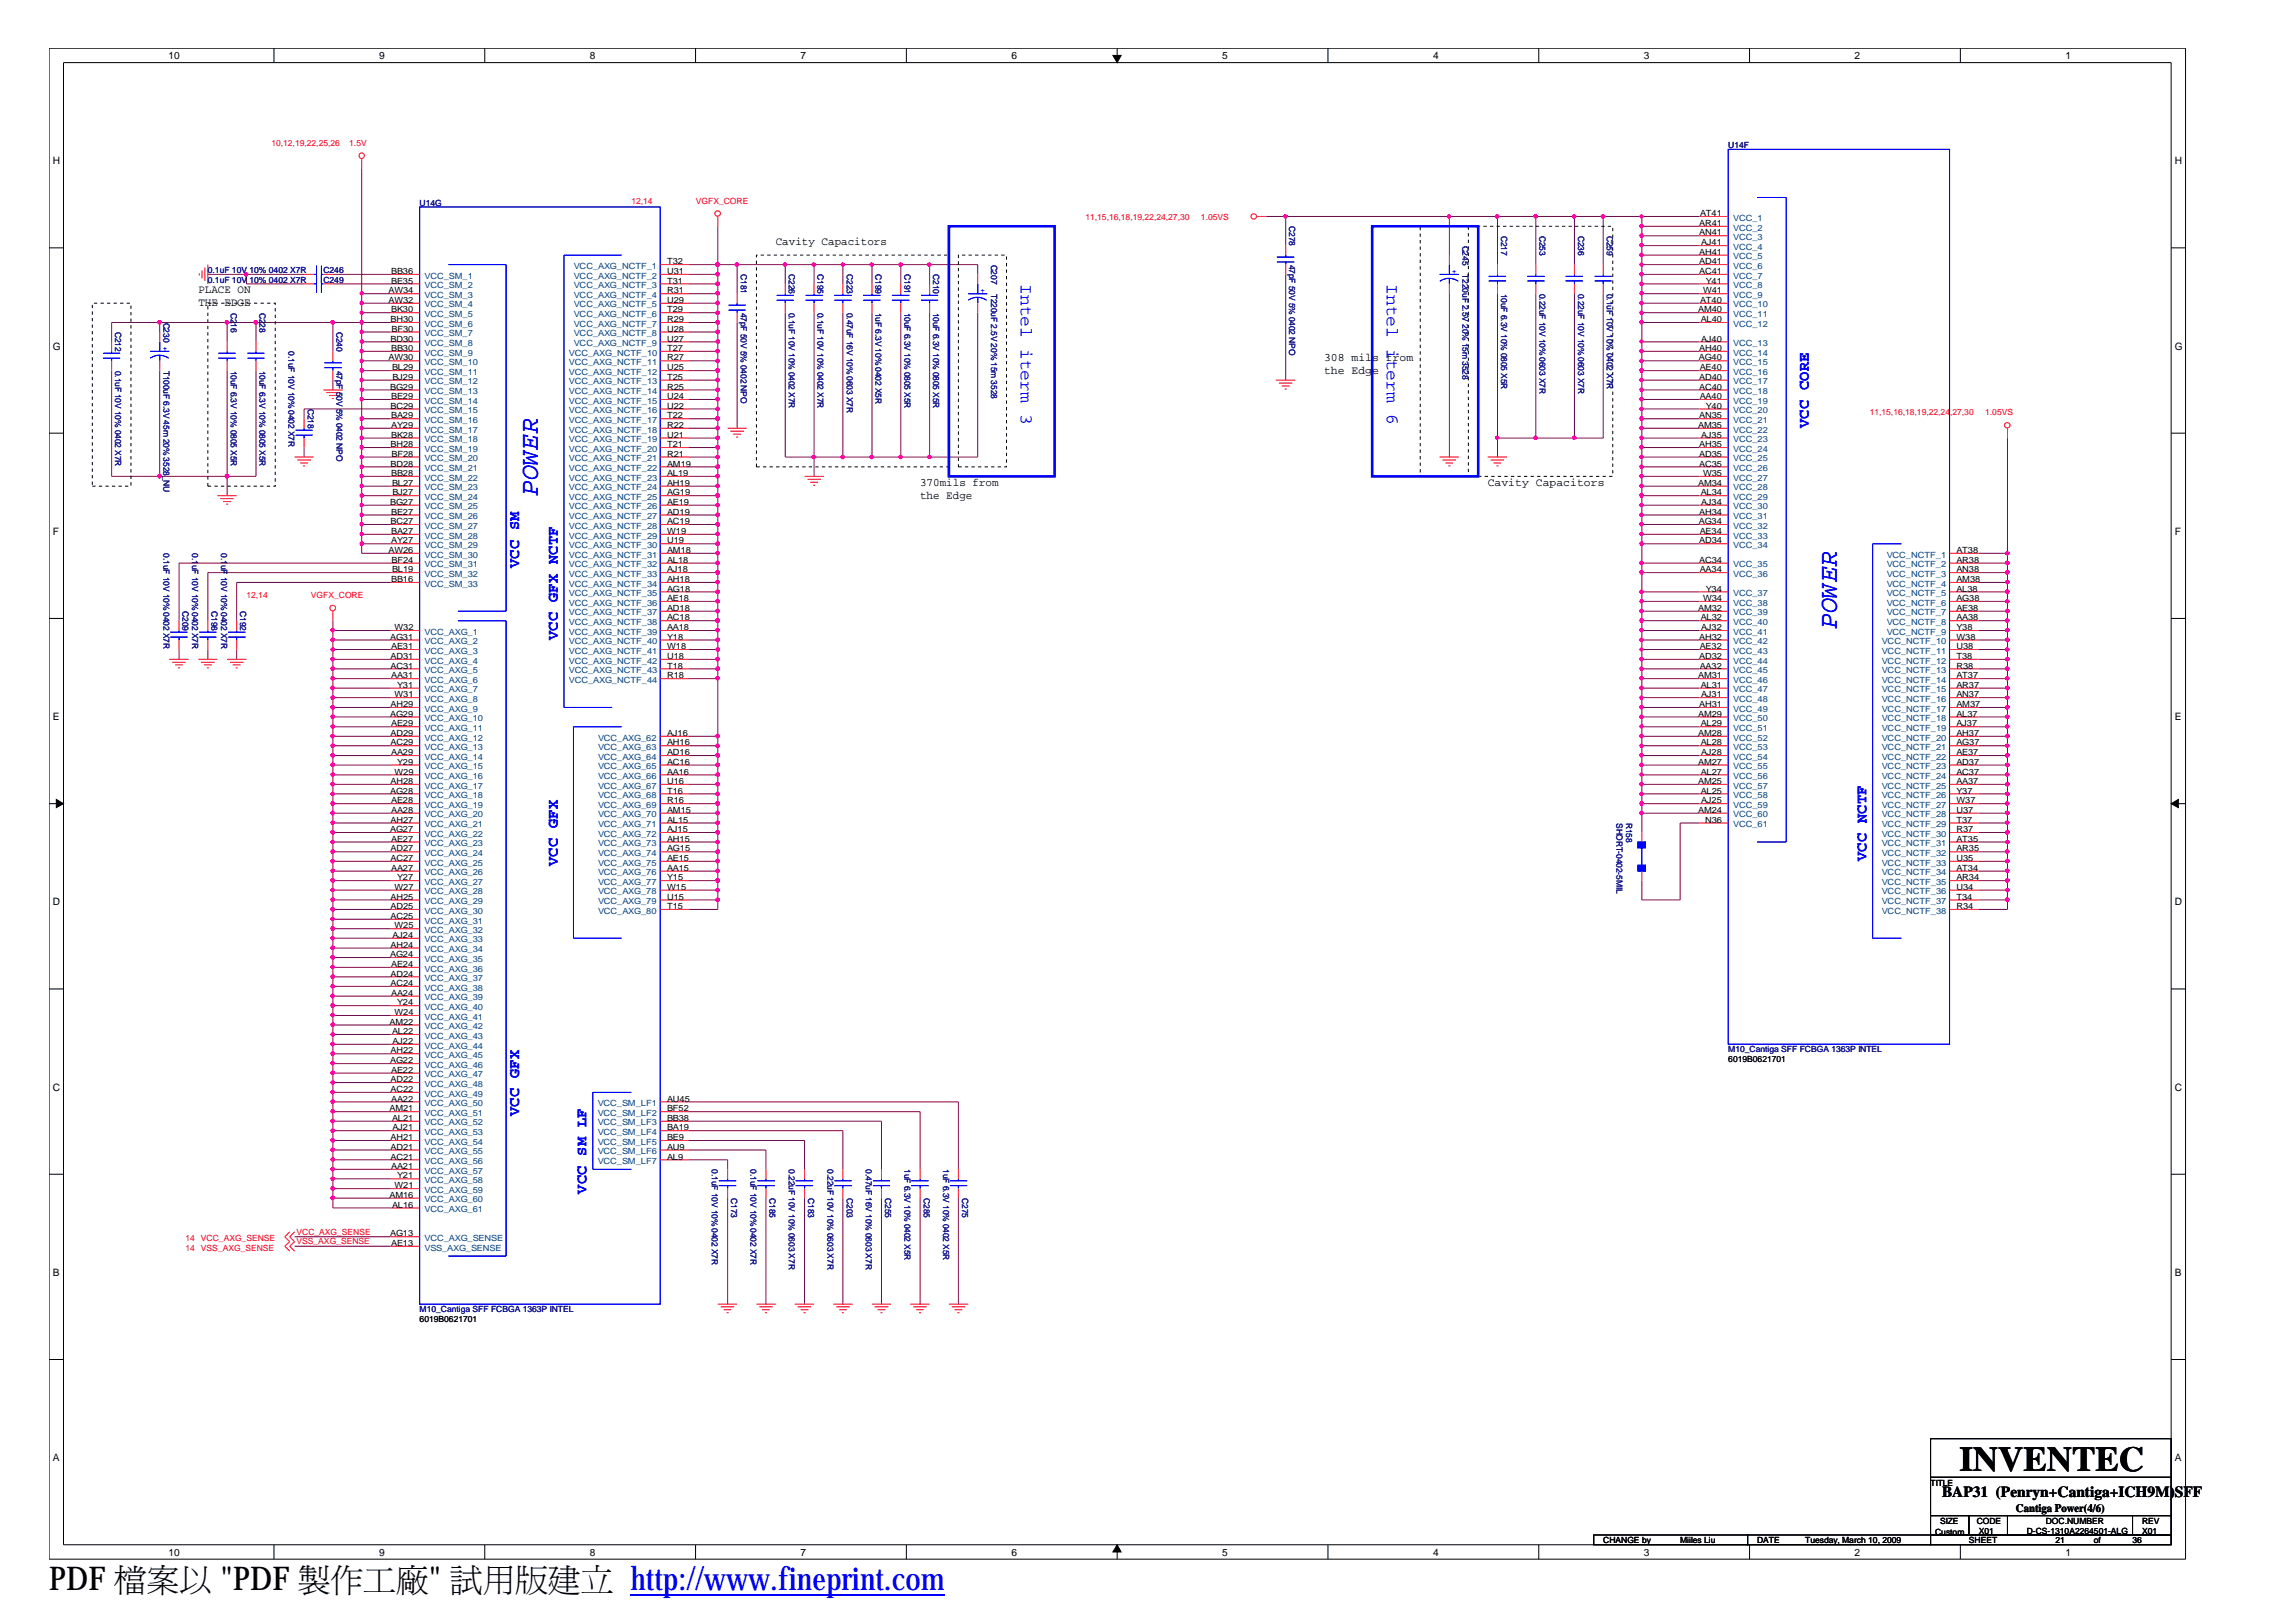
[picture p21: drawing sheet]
<svg xmlns="http://www.w3.org/2000/svg" width="297mm" height="210mm" viewBox="0 0 297 210" stroke-linecap="round" stroke-linejoin="round" font-family="sans-serif">
<defs><g id="words">
<text font-size="4.5" x="253.4" y="190.2">INVENTEC</text>
<g font-size="4.2">
<text x="6.3" y="205.7">PDF 檔</text>
<text x="19" y="205.7">案</text>
<text x="23.2" y="205.7">以製&quot; 試立</text>
<text x="28.5" y="205.7">&quot;PDF</text>
<text x="42.8" y="205.7">作</text>
<text x="47" y="205.7">工用</text>
<text x="51.2" y="205.7">廠版</text>
<text x="70.9" y="205.7">建</text>
</g>
<text font-size="4.2" fill="#00f" x="81.5" y="205.7">http://www.fineprint.com</text>
<g font-size="3.3" fill="#00f">
<text x="69.6" y="64.1" transform="rotate(-90 69.6 64.1)">POWER</text>
<text x="237.6" y="81.3" transform="rotate(-90 237.6 81.3)">POWER</text>
</g>
<g font-size="2.3" fill="#00f">
<text x="132" y="36.7" transform="rotate(90 132 36.7)">Intel iterm 3</text>
<text x="179.4" y="36.7" transform="rotate(90 179.4 36.7)">Intel iterm 6</text>
</g>
<g font-size="2" fill="#00f">
<text x="233.9" y="55.4" transform="rotate(-90 233.9 55.4)">VCC CORE</text>
<text x="67.1" y="73.5" transform="rotate(-90 67.1 73.5)">VCC SM</text>
<text x="72.1" y="82.8" transform="rotate(-90 72.1 82.8)">VCC GFX NCTF</text>
<text x="72.1" y="112" transform="rotate(-90 72.1 112)">VCC GFX</text>
<text x="241.4" y="111.4" transform="rotate(-90 241.4 111.4)">VCC NCTF</text>
<text x="67.1" y="144.4" transform="rotate(-90 67.1 144.4)">VCC GFX</text>
<text x="75.9" y="154.4" transform="rotate(-90 75.9 154.4)">VCC SM LF</text>
</g>
<text font-size="2" x="251.2" y="193.6">BAP31 (Penryn+Cantiga+ICH9M)SFF</text>
<g font-size="1.5">
<text x="100.3" y="31.7">Cavity Capacitors</text>
<text x="25.7" y="37.9">PLACE ON</text>
<text x="25.7" y="39.6">THE EDGE</text>
<text x="171.2" y="46.7">308 mils from</text>
<text x="171.2" y="48.3">the Edge</text>
<text x="119" y="62.8">370mils from</text>
<text x="119" y="64.5">the Edge</text>
<text x="192.4" y="62.8">Cavity Capacitors</text>
<text x="260.7" y="195.5">Cantiga Power(4/6)</text>
</g>
<g font-size="1.3">
<text x="21.8" y="7.6">10</text>
<text x="49" y="7.6">9</text>
<text x="76.3" y="7.6">8</text>
<text x="103.5" y="7.6">7</text>
<text x="130.8" y="7.6">6</text>
<text x="158.1" y="7.6">5</text>
<text x="185.3" y="7.6">4</text>
<text x="212.6" y="7.6">3</text>
<text x="239.9" y="7.6">2</text>
<text x="267.1" y="7.6">1</text>
<text x="6.8" y="21.3">H</text>
<text x="281.3" y="21.3">H</text>
<text x="6.8" y="45.2">G</text>
<text x="281.3" y="45.2">G</text>
<text x="6.8" y="69.2">F</text>
<text x="281.3" y="69.2">F</text>
<text x="6.8" y="93.1">E</text>
<text x="281.3" y="93.1">E</text>
<text x="6.8" y="117.1">D</text>
<text x="281.3" y="117.1">D</text>
<text x="6.8" y="141.1">C</text>
<text x="281.3" y="141.1">C</text>
<text x="6.8" y="165">B</text>
<text x="281.3" y="165">B</text>
<text x="6.8" y="189">A</text>
<text x="281.3" y="189">A</text>
<text x="21.8" y="201.2">10</text>
<text x="49" y="201.2">9</text>
<text x="76.3" y="201.2">8</text>
<text x="103.5" y="201.2">7</text>
<text x="130.8" y="201.2">6</text>
<text x="158.1" y="201.2">5</text>
<text x="185.3" y="201.2">4</text>
<text x="212.6" y="201.2">3</text>
<text x="239.9" y="201.2">2</text>
<text x="267.1" y="201.2">1</text>
</g>
<g font-size="1.1" fill="#f00">
<text x="35.1" y="18.9">10,12,19,22,25,26</text>
<text x="45.2" y="18.9">1.5V</text>
<text x="81.7" y="26.3">12,14</text>
<text x="90" y="26.3">VGFX_CORE</text>
<text x="140.4" y="28.5">11,15,16,18,19,22,24,27,30</text>
<text x="155.3" y="28.5">1.05VS</text>
<text x="241.8" y="53.7">11,15,16,18,19,22,24,27,30</text>
<text x="256.8" y="53.7">1.05VS</text>
<text x="31.9" y="77.4">12,14</text>
<text x="40.2" y="77.4">VGFX_CORE</text>
<text x="24" y="160.5">14 VCC_AXG_SENSE</text>
<text x="24" y="161.7">14 VSS_AXG_SENSE</text>
<text x="38.4" y="159.7">VCC_AXG_SENSE</text>
<text x="38.4" y="160.9">VSS_AXG_SENSE</text>
</g>
<g font-size="1.1" fill="#000080">
<text x="223.5" y="19.1">U14F</text>
<text x="54.3" y="26.6">U14G</text>
<text x="166.8" y="29.3" transform="rotate(90 166.8 29.3)">C278</text>
<text x="26.9" y="35.3">0.1uF 10V 10% 0402 X7R</text>
<text x="41.8" y="35.3">C246</text>
<text x="95.8" y="35.5" transform="rotate(90 95.8 35.5)">C181</text>
<text x="102" y="35.5" transform="rotate(90 102 35.5)">C226</text>
<text x="105.7" y="35.5" transform="rotate(90 105.7 35.5)">C195</text>
<text x="109.5" y="35.5" transform="rotate(90 109.5 35.5)">C223</text>
<text x="113.2" y="35.5" transform="rotate(90 113.2 35.5)">C199</text>
<text x="117" y="35.5" transform="rotate(90 117 35.5)">C191</text>
<text x="120.7" y="35.5" transform="rotate(90 120.7 35.5)">C210</text>
<text x="128.2" y="34.2" transform="rotate(90 128.2 34.2)">C207</text>
<text x="166.8" y="34.2" transform="rotate(90 166.8 34.2)">47pF 50V 5% 0402 NPO</text>
<text x="189.1" y="31.8" transform="rotate(90 189.1 31.8)">C245</text>
<text x="189.1" y="35.5" transform="rotate(90 189.1 35.5)">T220uF 2.5V 20% 15m 3528</text>
<text x="194.1" y="30.5" transform="rotate(90 194.1 30.5)">C217</text>
<text x="199.1" y="30.5" transform="rotate(90 199.1 30.5)">C253</text>
<text x="204.1" y="30.5" transform="rotate(90 204.1 30.5)">C236</text>
<text x="207.8" y="30.5" transform="rotate(90 207.8 30.5)">C259</text>
<text x="21.1" y="41.7" transform="rotate(90 21.1 41.7)">C230</text>
<text x="26.9" y="36.5">0.1uF 10V 10% 0402 X7R</text>
<text x="29.8" y="40.4" transform="rotate(90 29.8 40.4)">C2</text>
<text x="29.8" y="41.8" transform="rotate(90 29.8 41.8)">16</text>
<text x="33.6" y="40.4" transform="rotate(90 33.6 40.4)">C2</text>
<text x="33.6" y="41.8" transform="rotate(90 33.6 41.8)">28</text>
<text x="41.8" y="36.5">C249</text>
<text x="95.8" y="40.4" transform="rotate(90 95.8 40.4)">47pF 50V 5% 0402 NPO</text>
<text x="102" y="40.4" transform="rotate(90 102 40.4)">0.1uF 10V 10% 0402 X7R</text>
<text x="105.7" y="40.4" transform="rotate(90 105.7 40.4)">0.1uF 10V 10% 0402 X7R</text>
<text x="109.5" y="40.4" transform="rotate(90 109.5 40.4)">0.47uF 16V 10% 0603 X7R</text>
<text x="113.2" y="40.4" transform="rotate(90 113.2 40.4)">1uF 6.3V 10% 0402 X5R</text>
<text x="117" y="40.4" transform="rotate(90 117 40.4)">10uF 6.3V 10% 0805 X5R</text>
<text x="120.7" y="40.4" transform="rotate(90 120.7 40.4)">10uF 6.3V 10% 0805 X5R</text>
<text x="128.2" y="38" transform="rotate(90 128.2 38)">T220uF 2.5V 20% 15m 3528</text>
<text x="194.1" y="38" transform="rotate(90 194.1 38)">10uF 6.3V 10% 0805 X5R</text>
<text x="199.1" y="38" transform="rotate(90 199.1 38)">0.22uF 10V 10% 0603 X7R</text>
<text x="204.1" y="38" transform="rotate(90 204.1 38)">0.22uF 10V 10% 0603 X7R</text>
<text x="207.8" y="38" transform="rotate(90 207.8 38)">0.1uF 10V 10% 0402 X7R</text>
<text x="14.9" y="42.9" transform="rotate(90 14.9 42.9)">C212</text>
<text x="14.9" y="47.9" transform="rotate(90 14.9 47.9)">0.1uF 10V 10% 0402 X7R</text>
<text x="21.1" y="47.9" transform="rotate(90 21.1 47.9)">T100uF 6.3V 45m 20% 3528_NU</text>
<text x="29.8" y="47.9" transform="rotate(90 29.8 47.9)">10uF 6.3V 10% 0805 X5R</text>
<text x="33.6" y="47.9" transform="rotate(90 33.6 47.9)">10uF 6.3V 10% 0805 X5R</text>
<text x="37.3" y="45.4" transform="rotate(90 37.3 45.4)">0.1uF 10V 10% 0402 X7R</text>
<text x="43.5" y="42.9" transform="rotate(90 43.5 42.9)">C240</text>
<text x="43.5" y="47.9" transform="rotate(90 43.5 47.9)">47pF</text>
<text x="39.8" y="52.9" transform="rotate(90 39.8 52.9)">C218</text>
<text x="43.5" y="50.6" transform="rotate(90 43.5 50.6)">50V 5% 0402 NPO</text>
<text x="21.1" y="71.6" transform="rotate(90 21.1 71.6)">0.1uF 10V 10% 0402 X7R</text>
<text x="24.8" y="71.6" transform="rotate(90 24.8 71.6)">0.1</text>
<text x="28.6" y="71.6" transform="rotate(90 28.6 71.6)">0.1</text>
<text x="24.8" y="73" transform="rotate(90 24.8 73)">uF 10V 10% 0402 X7R</text>
<text x="28.6" y="73" transform="rotate(90 28.6 73)">uF</text>
<text x="28.6" y="74.6" transform="rotate(90 28.6 74.6)">10V 10% 0402 X7R</text>
<text x="23.6" y="79.1" transform="rotate(90 23.6 79.1)">C209</text>
<text x="27.3" y="79.1" transform="rotate(90 27.3 79.1)">C198</text>
<text x="31.1" y="79.1" transform="rotate(90 31.1 79.1)">C192</text>
<text x="209.1" y="106.4" transform="rotate(90 209.1 106.4)">SHORT-0402-5MIL</text>
<text x="210.3" y="106.4" transform="rotate(90 210.3 106.4)">R158</text>
<text x="223.5" y="136.1">M10_Cantiga SFF FCBGA 1363P INTEL</text>
<text x="92.1" y="151.2" transform="rotate(90 92.1 151.2)">0.1uF 10V 10% 0402 X7R</text>
<text x="94.6" y="155" transform="rotate(90 94.6 155)">C173</text>
<text x="97.1" y="151.2" transform="rotate(90 97.1 151.2)">0.1uF 10V 10% 0402 X7R</text>
<text x="99.5" y="155" transform="rotate(90 99.5 155)">C185</text>
<text x="102" y="151.2" transform="rotate(90 102 151.2)">0.22uF 10V 10% 0603 X7R</text>
<text x="104.5" y="155" transform="rotate(90 104.5 155)">C183</text>
<text x="107" y="151.2" transform="rotate(90 107 151.2)">0.22uF 10V 10% 0603 X7R</text>
<text x="109.5" y="155" transform="rotate(90 109.5 155)">C203</text>
<text x="112" y="151.2" transform="rotate(90 112 151.2)">0.47uF 16V 10% 0603 X7R</text>
<text x="114.5" y="155" transform="rotate(90 114.5 155)">C255</text>
<text x="117" y="151.2" transform="rotate(90 117 151.2)">1uF 6.3V 10% 0402 X5R</text>
<text x="119.5" y="155" transform="rotate(90 119.5 155)">C285</text>
<text x="122" y="151.2" transform="rotate(90 122 151.2)">1uF 6.3V 10% 0402 X5R</text>
<text x="124.4" y="155" transform="rotate(90 124.4 155)">C275</text>
<text x="54.3" y="169.7">M10_Cantiga SFF FCBGA 1363P IINTEL</text>
<text x="54.3" y="169.7">M10_Cantiga SFF FCBGA 1363P NTEL</text>
</g>
<g font-size="1.1">
<text x="219.8" y="29.2">AR41</text>
<text x="219.9" y="28">AT41</text>
<text x="50.6" y="35.4">BB36</text>
<text x="86.3" y="35.4">U31</text>
<text x="86.3" y="34.2">T32</text>
<text x="219.8" y="30.5">AN41</text>
<text x="219.8" y="32.9">AH41</text>
<text x="219.8" y="34.2">AD41</text>
<text x="219.8" y="35.4">AC41</text>
<text x="220" y="31.7">AJ41</text>
<text x="50.2" y="37.9">AW34</text>
<text x="50.2" y="39.2">AW32</text>
<text x="50.5" y="41.7">BH30</text>
<text x="50.6" y="36.7">BE35</text>
<text x="50.6" y="40.4">BK30</text>
<text x="86.3" y="36.7">T31</text>
<text x="86.3" y="37.9">R31</text>
<text x="86.3" y="39.2">U29</text>
<text x="86.3" y="40.4">T29</text>
<text x="86.3" y="41.7">R29</text>
<text x="219.6" y="40.4">AM40</text>
<text x="219.9" y="39.2">AT40</text>
<text x="220" y="41.7">AL40</text>
<text x="220.3" y="37.9">W41</text>
<text x="220.6" y="36.7">Y41</text>
<text x="50.2" y="46.6">AW30</text>
<text x="50.5" y="44.2">BD30</text>
<text x="50.6" y="45.4">BB30</text>
<text x="50.6" y="42.9">BF30</text>
<text x="50.7" y="47.9">BL29</text>
<text x="86.3" y="46.6">R27</text>
<text x="86.3" y="47.9">U25</text>
<text x="86.3" y="42.9">U28</text>
<text x="86.3" y="44.2">U27</text>
<text x="86.3" y="45.4">T27</text>
<text x="219.7" y="46.6">AG40</text>
<text x="219.8" y="45.4">AH40</text>
<text x="219.8" y="47.9">AE40</text>
<text x="220" y="44.2">AJ40</text>
<text x="50.5" y="50.4">BG29</text>
<text x="50.5" y="52.8">BC29</text>
<text x="50.6" y="51.6">BE29</text>
<text x="50.8" y="49.1">BJ29</text>
<text x="86.3" y="49.1">T25</text>
<text x="86.3" y="50.4">R25</text>
<text x="86.3" y="51.6">U24</text>
<text x="86.3" y="52.8">U22</text>
<text x="219.8" y="49.1">AD40</text>
<text x="219.8" y="50.4">AC40</text>
<text x="219.8" y="51.6">AA40</text>
<text x="220.6" y="52.8">Y40</text>
<text x="50.5" y="57.8">BH28</text>
<text x="50.6" y="54.1">BA29</text>
<text x="50.6" y="55.3">AY29</text>
<text x="50.6" y="56.6">BK28</text>
<text x="50.6" y="59.1">BF28</text>
<text x="86.3" y="54.1">T22</text>
<text x="86.3" y="55.3">R22</text>
<text x="86.3" y="56.6">U21</text>
<text x="86.3" y="57.8">T21</text>
<text x="86.3" y="59.1">R21</text>
<text x="219.6" y="55.3">AM35</text>
<text x="219.8" y="54.1">AN35</text>
<text x="219.8" y="57.8">AH35</text>
<text x="219.8" y="59.1">AD35</text>
<text x="220" y="56.6">AJ35</text>
<text x="50.5" y="65.3">BG27</text>
<text x="50.5" y="60.3">BD28</text>
<text x="50.6" y="61.6">BB28</text>
<text x="50.7" y="62.8">BL27</text>
<text x="50.8" y="64.1">BJ27</text>
<text x="86.3" y="65.3">AE19</text>
<text x="86.3" y="64.1">AG19</text>
<text x="86.3" y="62.8">AH19</text>
<text x="86.3" y="61.6">AL19</text>
<text x="86.3" y="60.3">AM19</text>
<text x="219.6" y="62.8">AM34</text>
<text x="219.8" y="60.3">AC35</text>
<text x="220" y="64.1">AL34</text>
<text x="220" y="65.3">AJ34</text>
<text x="220.3" y="61.6">W35</text>
<text x="50.2" y="71.5">AW26</text>
<text x="50.5" y="67.8">BC27</text>
<text x="50.6" y="66.6">BE27</text>
<text x="50.6" y="69.1">BA27</text>
<text x="50.6" y="70.3">AY27</text>
<text x="86.3" y="70.3">U19</text>
<text x="86.3" y="69.1">W19</text>
<text x="86.3" y="67.8">AC19</text>
<text x="86.3" y="66.6">AD19</text>
<text x="86.3" y="71.5">AM18</text>
<text x="219.7" y="67.8">AG34</text>
<text x="219.8" y="66.6">AH34</text>
<text x="219.8" y="70.3">AD34</text>
<text x="219.8" y="69.1">AE34</text>
<text x="253" y="71.5">AT38</text>
<text x="50.6" y="75.3">BB16</text>
<text x="50.6" y="72.8">BF24</text>
<text x="50.7" y="74">BL19</text>
<text x="86.3" y="77.7">AE18</text>
<text x="86.3" y="76.5">AG18</text>
<text x="86.3" y="75.3">AH18</text>
<text x="86.3" y="74">AJ18</text>
<text x="86.3" y="72.8">AL18</text>
<text x="219.8" y="72.8">AC34</text>
<text x="219.8" y="74">AA34</text>
<text x="220.3" y="77.7">W34</text>
<text x="220.6" y="76.5">Y34</text>
<text x="253" y="72.8">AR38</text>
<text x="253" y="74">AN38</text>
<text x="253" y="75.3">AM38</text>
<text x="253" y="76.5">AL38</text>
<text x="253" y="77.7">AG38</text>
<text x="50.5" y="82.7">AG31</text>
<text x="50.6" y="84">AE31</text>
<text x="51" y="81.5">W32</text>
<text x="86.3" y="84">W18</text>
<text x="86.3" y="82.7">Y18</text>
<text x="86.3" y="81.5">AA18</text>
<text x="86.3" y="80.2">AC18</text>
<text x="86.3" y="79">AD18</text>
<text x="219.6" y="79">AM32</text>
<text x="219.8" y="82.7">AH32</text>
<text x="219.8" y="84">AE32</text>
<text x="220" y="80.2">AL32</text>
<text x="220" y="81.5">AJ32</text>
<text x="253" y="81.5">Y38</text>
<text x="253" y="82.7">W38</text>
<text x="253" y="84">U38</text>
<text x="253" y="79">AE38</text>
<text x="253" y="80.2">AA38</text>
<text x="50.5" y="86.5">AC31</text>
<text x="50.5" y="85.2">AD31</text>
<text x="50.6" y="87.7">AA31</text>
<text x="51.4" y="89">Y31</text>
<text x="86.3" y="85.2">U18</text>
<text x="86.3" y="86.5">T18</text>
<text x="86.3" y="87.7">R18</text>
<text x="219.6" y="87.7">AM31</text>
<text x="219.8" y="85.2">AD32</text>
<text x="219.8" y="86.5">AA32</text>
<text x="220" y="89">AL31</text>
<text x="253" y="85.2">T38</text>
<text x="253" y="86.5">R38</text>
<text x="253" y="87.7">AT37</text>
<text x="253" y="89">AR37</text>
<text x="50.5" y="92.7">AG29</text>
<text x="50.5" y="95.2">AD29</text>
<text x="50.5" y="91.5">AH29</text>
<text x="50.6" y="94">AE29</text>
<text x="51" y="90.2">W31</text>
<text x="86.3" y="95.2">AJ16</text>
<text x="219.6" y="92.7">AM29</text>
<text x="219.6" y="95.2">AM28</text>
<text x="219.8" y="91.5">AH31</text>
<text x="220" y="94">AL29</text>
<text x="220" y="90.2">AJ31</text>
<text x="253" y="95.2">AH37</text>
<text x="253" y="91.5">AM37</text>
<text x="253" y="92.7">AL37</text>
<text x="253" y="94">AJ37</text>
<text x="253" y="90.2">AN37</text>
<text x="50.5" y="96.4">AC29</text>
<text x="50.5" y="101.4">AH28</text>
<text x="50.6" y="97.7">AA29</text>
<text x="51" y="100.2">W29</text>
<text x="51.4" y="98.9">Y29</text>
<text x="86.3" y="96.4">AH16</text>
<text x="86.3" y="97.7">AD16</text>
<text x="86.3" y="98.9">AC16</text>
<text x="86.3" y="100.2">AA16</text>
<text x="86.3" y="101.4">U16</text>
<text x="219.6" y="98.9">AM27</text>
<text x="219.6" y="101.4">AM25</text>
<text x="220" y="96.4">AL28</text>
<text x="220" y="100.2">AL27</text>
<text x="220" y="97.7">AJ28</text>
<text x="253" y="100.2">AC37</text>
<text x="253" y="101.4">AA37</text>
<text x="253" y="96.4">AG37</text>
<text x="253" y="97.7">AE37</text>
<text x="253" y="98.9">AD37</text>
<text x="50.5" y="107.6">AG27</text>
<text x="50.5" y="102.6">AG28</text>
<text x="50.5" y="106.4">AH27</text>
<text x="50.6" y="105.1">AA28</text>
<text x="50.6" y="103.9">AE28</text>
<text x="86.3" y="102.6">T16</text>
<text x="86.3" y="103.9">R16</text>
<text x="86.3" y="105.1">AM15</text>
<text x="86.3" y="106.4">AL15</text>
<text x="86.3" y="107.6">AJ15</text>
<text x="219.6" y="105.1">AM24</text>
<text x="220" y="102.6">AL25</text>
<text x="220" y="103.9">AJ25</text>
<text x="220.5" y="106.4">N36</text>
<text x="253" y="106.4">T37</text>
<text x="253" y="107.6">R37</text>
<text x="253" y="102.6">Y37</text>
<text x="253" y="103.9">W37</text>
<text x="253" y="105.1">U37</text>
<text x="50.5" y="110.1">AD27</text>
<text x="50.5" y="111.4">AC27</text>
<text x="50.6" y="112.6">AA27</text>
<text x="50.6" y="108.9">AE27</text>
<text x="51.4" y="113.8">Y27</text>
<text x="86.3" y="108.9">AH15</text>
<text x="86.3" y="110.1">AG15</text>
<text x="86.3" y="111.4">AE15</text>
<text x="86.3" y="112.6">AA15</text>
<text x="86.3" y="113.8">Y15</text>
<text x="253" y="108.9">AT35</text>
<text x="253" y="110.1">AR35</text>
<text x="253" y="111.4">U35</text>
<text x="253" y="112.6">AT34</text>
<text x="253" y="113.8">AR34</text>
<text x="50.5" y="116.3">AH25</text>
<text x="50.5" y="117.6">AD25</text>
<text x="50.5" y="118.8">AC25</text>
<text x="51" y="115.1">W27</text>
<text x="86.3" y="115.1">W15</text>
<text x="86.3" y="116.3">U15</text>
<text x="86.3" y="117.6">T15</text>
<text x="253" y="117.6">R34</text>
<text x="253" y="115.1">U34</text>
<text x="253" y="116.3">T34</text>
<text x="50.5" y="123.8">AG24</text>
<text x="50.5" y="122.6">AH24</text>
<text x="50.6" y="125.1">AE24</text>
<text x="50.8" y="121.3">AJ24</text>
<text x="51" y="120.1">W25</text>
<text x="50.5" y="126.3">AD24</text>
<text x="50.5" y="127.5">AC24</text>
<text x="50.6" y="128.8">AA24</text>
<text x="51" y="131.3">W24</text>
<text x="51.4" y="130">Y24</text>
<text x="50.4" y="132.5">AM22</text>
<text x="50.5" y="137.5">AG22</text>
<text x="50.5" y="136.2">AH22</text>
<text x="50.7" y="133.7">AL22</text>
<text x="50.8" y="135">AJ22</text>
<text x="223.5" y="137.3">6019B0621701</text>
<text x="50.4" y="143.7">AM21</text>
<text x="50.5" y="141.2">AC22</text>
<text x="50.5" y="140">AD22</text>
<text x="50.6" y="142.5">AA22</text>
<text x="50.6" y="138.7">AE22</text>
<text x="86.3" y="142.5">AU45</text>
<text x="86.3" y="143.7">BF52</text>
<text x="50.5" y="148.7">AD21</text>
<text x="50.5" y="150">AC21</text>
<text x="50.5" y="147.5">AH21</text>
<text x="50.7" y="145">AL21</text>
<text x="50.8" y="146.2">AJ21</text>
<text x="86.3" y="145">BB38</text>
<text x="86.3" y="146.2">BA19</text>
<text x="86.3" y="147.5">BE9</text>
<text x="86.3" y="148.7">AU9</text>
<text x="86.3" y="150">AL9</text>
<text x="50.4" y="154.9">AM16</text>
<text x="50.6" y="151.2">AA21</text>
<text x="51" y="153.7">W21</text>
<text x="51.4" y="152.4">Y21</text>
<text x="50.5" y="159.9">AG13</text>
<text x="50.6" y="161.1">AE13</text>
<text x="50.7" y="156.2">AL16</text>
<text x="54.3" y="171">6019B0621701</text>
<text x="249.7" y="192.1">TITLE</text>
<text x="250.9" y="197.1">SIZE</text>
<text x="255.7" y="197.1">CODE</text>
<text x="264.6" y="197.1">DOC.NUMBER</text>
<text x="277" y="197.1">REV</text>
<text x="207.3" y="199.6">CHANGE by</text>
<text x="217.3" y="199.6">Miiles Liu</text>
<text x="227.2" y="199.6">DATE</text>
<text x="233.5" y="199.6">Tuesday, March 10, 2009</text>
<text x="250.3" y="198.5">Custom</text>
<text x="254.6" y="199.6">SHEET</text>
<text x="255.9" y="198.3">X01</text>
<text x="262.1" y="198.3">D-CS-1310A2264501-ALG</text>
<text x="265.9" y="199.6">21</text>
<text x="270.8" y="199.6">of</text>
<text x="275.8" y="199.6">36</text>
<text x="277" y="198.3">X01</text>
</g>
<g font-size="1.1" fill="#004080">
<text x="224.2" y="28.5">VCC_1</text>
<text x="224.2" y="29.8">VCC_2</text>
<text x="74.2" y="34.8">VCC_AXG_NCTF_1</text>
<text x="224.2" y="31">VCC_3</text>
<text x="224.2" y="32.3">VCC_4</text>
<text x="224.2" y="33.5">VCC_5</text>
<text x="224.2" y="34.8">VCC_6</text>
<text x="54.9" y="37.3">VCC_SM_2</text>
<text x="54.9" y="38.5">VCC_SM_3</text>
<text x="54.9" y="39.8">VCC_SM_4</text>
<text x="54.9" y="41">VCC_SM_5</text>
<text x="54.9" y="36">VCC_SM_1</text>
<text x="74.2" y="37.3">VCC_AXG_NCTF_3</text>
<text x="74.2" y="38.5">VCC_AXG_NCTF_4</text>
<text x="74.2" y="39.8">VCC_AXG_NCTF_5</text>
<text x="74.2" y="41">VCC_AXG_NCTF_6</text>
<text x="74.2" y="36">VCC_AXG_NCTF_2</text>
<text x="224.2" y="36">VCC_7</text>
<text x="224.2" y="37.3">VCC_8</text>
<text x="224.2" y="38.5">VCC_9</text>
<text x="224.2" y="39.8">VCC_10</text>
<text x="224.2" y="41">VCC_11</text>
<text x="54.9" y="47.2">VCC_SM_10</text>
<text x="54.9" y="42.3">VCC_SM_6</text>
<text x="54.9" y="43.5">VCC_SM_7</text>
<text x="54.9" y="44.8">VCC_SM_8</text>
<text x="54.9" y="46">VCC_SM_9</text>
<text x="73.6" y="47.2">VCC_AXG_NCTF_11</text>
<text x="73.6" y="46">VCC_AXG_NCTF_10</text>
<text x="74.2" y="42.3">VCC_AXG_NCTF_7</text>
<text x="74.2" y="43.5">VCC_AXG_NCTF_8</text>
<text x="74.2" y="44.8">VCC_AXG_NCTF_9</text>
<text x="224.2" y="42.3">VCC_12</text>
<text x="224.2" y="44.8">VCC_13</text>
<text x="224.2" y="46">VCC_14</text>
<text x="224.2" y="47.2">VCC_15</text>
<text x="54.9" y="48.5">VCC_SM_11</text>
<text x="54.9" y="49.7">VCC_SM_12</text>
<text x="54.9" y="51">VCC_SM_13</text>
<text x="54.9" y="52.2">VCC_SM_14</text>
<text x="54.9" y="53.4">VCC_SM_15</text>
<text x="73.6" y="48.5">VCC_AXG_NCTF_12</text>
<text x="73.6" y="49.7">VCC_AXG_NCTF_13</text>
<text x="73.6" y="51">VCC_AXG_NCTF_14</text>
<text x="73.6" y="52.2">VCC_AXG_NCTF_15</text>
<text x="73.6" y="53.4">VCC_AXG_NCTF_16</text>
<text x="224.2" y="48.5">VCC_16</text>
<text x="224.2" y="49.7">VCC_17</text>
<text x="224.2" y="51">VCC_18</text>
<text x="224.2" y="52.2">VCC_19</text>
<text x="224.2" y="53.4">VCC_20</text>
<text x="54.9" y="59.7">VCC_SM_20</text>
<text x="54.9" y="54.7">VCC_SM_16</text>
<text x="54.9" y="55.9">VCC_SM_17</text>
<text x="54.9" y="57.2">VCC_SM_18</text>
<text x="54.9" y="58.4">VCC_SM_19</text>
<text x="73.6" y="54.7">VCC_AXG_NCTF_17</text>
<text x="73.6" y="55.9">VCC_AXG_NCTF_18</text>
<text x="73.6" y="57.2">VCC_AXG_NCTF_19</text>
<text x="73.6" y="58.4">VCC_AXG_NCTF_20</text>
<text x="73.6" y="59.7">VCC_AXG_NCTF_21</text>
<text x="224.2" y="54.7">VCC_21</text>
<text x="224.2" y="55.9">VCC_22</text>
<text x="224.2" y="57.2">VCC_23</text>
<text x="224.2" y="58.4">VCC_24</text>
<text x="224.2" y="59.7">VCC_25</text>
<text x="54.9" y="60.9">VCC_SM_21</text>
<text x="54.9" y="62.2">VCC_SM_22</text>
<text x="54.9" y="63.4">VCC_SM_23</text>
<text x="54.9" y="64.7">VCC_SM_24</text>
<text x="54.9" y="65.9">VCC_SM_25</text>
<text x="73.6" y="65.9">VCC_AXG_NCTF_26</text>
<text x="73.6" y="64.7">VCC_AXG_NCTF_25</text>
<text x="73.6" y="63.4">VCC_AXG_NCTF_24</text>
<text x="73.6" y="62.2">VCC_AXG_NCTF_23</text>
<text x="73.6" y="60.9">VCC_AXG_NCTF_22</text>
<text x="224.2" y="60.9">VCC_26</text>
<text x="224.2" y="62.2">VCC_27</text>
<text x="224.2" y="63.4">VCC_28</text>
<text x="224.2" y="64.7">VCC_29</text>
<text x="224.2" y="65.9">VCC_30</text>
<text x="54.9" y="67.2">VCC_SM_26</text>
<text x="54.9" y="68.4">VCC_SM_27</text>
<text x="54.9" y="69.7">VCC_SM_28</text>
<text x="54.9" y="70.9">VCC_SM_29</text>
<text x="73.6" y="70.9">VCC_AXG_NCTF_30</text>
<text x="73.6" y="69.7">VCC_AXG_NCTF_29</text>
<text x="73.6" y="68.4">VCC_AXG_NCTF_28</text>
<text x="73.6" y="67.2">VCC_AXG_NCTF_27</text>
<text x="224.2" y="67.2">VCC_31</text>
<text x="224.2" y="68.4">VCC_32</text>
<text x="224.2" y="69.7">VCC_33</text>
<text x="224.2" y="70.9">VCC_34</text>
<text x="54.9" y="72.1">VCC_SM_30</text>
<text x="54.9" y="73.4">VCC_SM_31</text>
<text x="54.9" y="75.9">VCC_SM_33</text>
<text x="54.9" y="74.6">VCC_SM_32</text>
<text x="73.6" y="77.1">VCC_AXG_NCTF_35</text>
<text x="73.6" y="75.9">VCC_AXG_NCTF_34</text>
<text x="73.6" y="74.6">VCC_AXG_NCTF_33</text>
<text x="73.6" y="73.4">VCC_AXG_NCTF_32</text>
<text x="73.6" y="72.1">VCC_AXG_NCTF_31</text>
<text x="224.2" y="73.4">VCC_35</text>
<text x="224.2" y="74.6">VCC_36</text>
<text x="224.2" y="77.1">VCC_37</text>
<text x="244" y="72.1">VCC_NCTF_1</text>
<text x="244" y="73.4">VCC_NCTF_2</text>
<text x="244" y="74.6">VCC_NCTF_3</text>
<text x="244" y="75.9">VCC_NCTF_4</text>
<text x="244" y="77.1">VCC_NCTF_5</text>
<text x="54.9" y="83.3">VCC_AXG_2</text>
<text x="54.9" y="82.1">VCC_AXG_1</text>
<text x="73.6" y="83.3">VCC_AXG_NCTF_40</text>
<text x="73.6" y="82.1">VCC_AXG_NCTF_39</text>
<text x="73.6" y="80.8">VCC_AXG_NCTF_38</text>
<text x="73.6" y="79.6">VCC_AXG_NCTF_37</text>
<text x="73.6" y="78.3">VCC_AXG_NCTF_36</text>
<text x="224.2" y="78.3">VCC_38</text>
<text x="224.2" y="79.6">VCC_39</text>
<text x="224.2" y="80.8">VCC_40</text>
<text x="224.2" y="82.1">VCC_41</text>
<text x="224.2" y="83.3">VCC_42</text>
<text x="243.4" y="83.3">VCC_NCTF_10</text>
<text x="244" y="82.1">VCC_NCTF_9</text>
<text x="244" y="78.3">VCC_NCTF_6</text>
<text x="244" y="79.6">VCC_NCTF_7</text>
<text x="244" y="80.8">VCC_NCTF_8</text>
<text x="54.9" y="89.5">VCC_AXG_7</text>
<text x="54.9" y="84.6">VCC_AXG_3</text>
<text x="54.9" y="88.3">VCC_AXG_6</text>
<text x="54.9" y="87.1">VCC_AXG_5</text>
<text x="54.9" y="85.8">VCC_AXG_4</text>
<text x="73.6" y="85.8">VCC_AXG_NCTF_42</text>
<text x="73.6" y="87.1">VCC_AXG_NCTF_43</text>
<text x="73.6" y="88.3">VCC_AXG_NCTF_44</text>
<text x="73.6" y="84.6">VCC_AXG_NCTF_41</text>
<text x="224.2" y="88.3">VCC_46</text>
<text x="224.2" y="89.5">VCC_47</text>
<text x="224.2" y="84.6">VCC_43</text>
<text x="224.2" y="85.8">VCC_44</text>
<text x="224.2" y="87.1">VCC_45</text>
<text x="243.4" y="84.6">VCC_NCTF_11</text>
<text x="243.4" y="85.8">VCC_NCTF_12</text>
<text x="243.4" y="87.1">VCC_NCTF_13</text>
<text x="243.4" y="88.3">VCC_NCTF_14</text>
<text x="243.4" y="89.5">VCC_NCTF_15</text>
<text x="54.9" y="93.3">VCC_AXG_10</text>
<text x="54.9" y="95.8">VCC_AXG_12</text>
<text x="54.9" y="92">VCC_AXG_9</text>
<text x="54.9" y="94.5">VCC_AXG_11</text>
<text x="54.9" y="90.8">VCC_AXG_8</text>
<text x="77.3" y="95.8">VCC_AXG_62</text>
<text x="224.2" y="90.8">VCC_48</text>
<text x="224.2" y="93.3">VCC_50</text>
<text x="224.2" y="94.5">VCC_51</text>
<text x="224.2" y="95.8">VCC_52</text>
<text x="224.2" y="92">VCC_49</text>
<text x="243.4" y="95.8">VCC_NCTF_20</text>
<text x="243.4" y="92">VCC_NCTF_17</text>
<text x="243.4" y="93.3">VCC_NCTF_18</text>
<text x="243.4" y="94.5">VCC_NCTF_19</text>
<text x="243.4" y="90.8">VCC_NCTF_16</text>
<text x="54.9" y="99.5">VCC_AXG_15</text>
<text x="54.9" y="97">VCC_AXG_13</text>
<text x="54.9" y="98.3">VCC_AXG_14</text>
<text x="54.9" y="102">VCC_AXG_17</text>
<text x="54.9" y="100.8">VCC_AXG_16</text>
<text x="77.3" y="97">VCC_AXG_63</text>
<text x="77.3" y="98.3">VCC_AXG_64</text>
<text x="77.3" y="99.5">VCC_AXG_65</text>
<text x="77.3" y="100.8">VCC_AXG_66</text>
<text x="77.3" y="102">VCC_AXG_67</text>
<text x="224.2" y="97">VCC_53</text>
<text x="224.2" y="99.5">VCC_55</text>
<text x="224.2" y="100.8">VCC_56</text>
<text x="224.2" y="102">VCC_57</text>
<text x="224.2" y="98.3">VCC_54</text>
<text x="243.4" y="100.8">VCC_NCTF_24</text>
<text x="243.4" y="102">VCC_NCTF_25</text>
<text x="243.4" y="97">VCC_NCTF_21</text>
<text x="243.4" y="98.3">VCC_NCTF_22</text>
<text x="243.4" y="99.5">VCC_NCTF_23</text>
<text x="54.9" y="105.7">VCC_AXG_20</text>
<text x="54.9" y="104.5">VCC_AXG_19</text>
<text x="54.9" y="107">VCC_AXG_21</text>
<text x="54.9" y="103.2">VCC_AXG_18</text>
<text x="77.3" y="103.2">VCC_AXG_68</text>
<text x="77.3" y="104.5">VCC_AXG_69</text>
<text x="77.3" y="105.7">VCC_AXG_70</text>
<text x="77.3" y="107">VCC_AXG_71</text>
<text x="224.2" y="103.2">VCC_58</text>
<text x="224.2" y="107">VCC_61</text>
<text x="224.2" y="104.5">VCC_59</text>
<text x="224.2" y="105.7">VCC_60</text>
<text x="243.4" y="107">VCC_NCTF_29</text>
<text x="243.4" y="103.2">VCC_NCTF_26</text>
<text x="243.4" y="104.5">VCC_NCTF_27</text>
<text x="243.4" y="105.7">VCC_NCTF_28</text>
<text x="54.9" y="108.2">VCC_AXG_22</text>
<text x="54.9" y="110.7">VCC_AXG_24</text>
<text x="54.9" y="111.9">VCC_AXG_25</text>
<text x="54.9" y="113.2">VCC_AXG_26</text>
<text x="54.9" y="109.4">VCC_AXG_23</text>
<text x="77.3" y="108.2">VCC_AXG_72</text>
<text x="77.3" y="109.4">VCC_AXG_73</text>
<text x="77.3" y="110.7">VCC_AXG_74</text>
<text x="77.3" y="111.9">VCC_AXG_75</text>
<text x="77.3" y="113.2">VCC_AXG_76</text>
<text x="243.4" y="108.2">VCC_NCTF_30</text>
<text x="243.4" y="109.4">VCC_NCTF_31</text>
<text x="243.4" y="110.7">VCC_NCTF_32</text>
<text x="243.4" y="111.9">VCC_NCTF_33</text>
<text x="243.4" y="113.2">VCC_NCTF_34</text>
<text x="54.9" y="114.4">VCC_AXG_27</text>
<text x="54.9" y="115.7">VCC_AXG_28</text>
<text x="54.9" y="116.9">VCC_AXG_29</text>
<text x="54.9" y="118.2">VCC_AXG_30</text>
<text x="54.9" y="119.4">VCC_AXG_31</text>
<text x="77.3" y="114.4">VCC_AXG_77</text>
<text x="77.3" y="115.7">VCC_AXG_78</text>
<text x="77.3" y="116.9">VCC_AXG_79</text>
<text x="77.3" y="118.2">VCC_AXG_80</text>
<text x="243.4" y="118.2">VCC_NCTF_38</text>
<text x="243.4" y="114.4">VCC_NCTF_35</text>
<text x="243.4" y="115.7">VCC_NCTF_36</text>
<text x="243.4" y="116.9">VCC_NCTF_37</text>
<text x="54.9" y="120.7">VCC_AXG_32</text>
<text x="54.9" y="121.9">VCC_AXG_33</text>
<text x="54.9" y="123.2">VCC_AXG_34</text>
<text x="54.9" y="124.4">VCC_AXG_35</text>
<text x="54.9" y="125.7">VCC_AXG_36</text>
<text x="54.9" y="126.9">VCC_AXG_37</text>
<text x="54.9" y="128.1">VCC_AXG_38</text>
<text x="54.9" y="129.4">VCC_AXG_39</text>
<text x="54.9" y="130.6">VCC_AXG_40</text>
<text x="54.9" y="131.9">VCC_AXG_41</text>
<text x="54.9" y="133.1">VCC_AXG_42</text>
<text x="54.9" y="134.3">VCC_AXG_43</text>
<text x="54.9" y="135.6">VCC_AXG_44</text>
<text x="54.9" y="136.8">VCC_AXG_45</text>
<text x="54.9" y="143.1">VCC_AXG_50</text>
<text x="54.9" y="141.8">VCC_AXG_49</text>
<text x="54.9" y="138.1">VCC_AXG_46</text>
<text x="54.9" y="139.3">VCC_AXG_47</text>
<text x="54.9" y="140.6">VCC_AXG_48</text>
<text x="77.3" y="143.1">VCC_SM_LF1</text>
<text x="54.9" y="149.3">VCC_AXG_55</text>
<text x="54.9" y="148.1">VCC_AXG_54</text>
<text x="54.9" y="146.8">VCC_AXG_53</text>
<text x="54.9" y="145.6">VCC_AXG_52</text>
<text x="54.9" y="144.3">VCC_AXG_51</text>
<text x="77.3" y="144.3">VCC_SM_LF2</text>
<text x="77.3" y="145.6">VCC_SM_LF3</text>
<text x="77.3" y="146.8">VCC_SM_LF4</text>
<text x="77.3" y="148.1">VCC_SM_LF5</text>
<text x="77.3" y="149.3">VCC_SM_LF6</text>
<text x="54.9" y="150.6">VCC_AXG_56</text>
<text x="54.9" y="151.8">VCC_AXG_57</text>
<text x="54.9" y="153">VCC_AXG_58</text>
<text x="54.9" y="154.3">VCC_AXG_59</text>
<text x="54.9" y="155.5">VCC_AXG_60</text>
<text x="77.3" y="150.6">VCC_SM_LF7</text>
<text x="54.9" y="156.8">VCC_AXG_61</text>
<text x="54.9" y="161.7">VSS_AXG_SENSE</text>
<text x="54.9" y="160.5">VCC_AXG_SENSE</text>
</g>
<g font-size="1.1" fill="#00f">
<text x="187.8" y="35.4">+</text>
<text x="126.8" y="37.9">+</text>
<text x="21" y="45.4">+</text>
</g>
</g></defs>
<g fill="none" stroke="#000" stroke-width=".13">
<path d="M6.3 6.2h276.4v195.4h-276.4zM8.2 8.1h272.6v191.7h-272.6zM35.4 6.2v1.9M62.7 6.2v1.9M90 6.2v1.9M117.2 6.2v1.9M144.5 6.2v1.9M171.7 6.2v1.9M199 6.2v1.9M226.3 6.2v1.9M253.5 6.2v1.9M6.3 32.1h1.9"/>
<path d="M280.8 32.1h1.9M6.3 56h1.9M280.8 56h1.9M6.3 80h1.9M280.8 80h1.9M6.3 103.9h1.9M280.8 103.9h1.9M6.3 127.9h1.9M280.8 127.9h1.9M6.3 151.9h1.9M280.8 151.9h1.9M6.3 175.8h1.9"/>
<path d="M280.8 175.8h1.9M35.4 199.8v1.8M62.7 199.8v1.8M90 199.8v1.8M117.2 199.8v1.8M144.5 199.8v1.8M171.7 199.8v1.8M199 199.8v1.8M206.1 198.5h19.9v1.3h-19.9zM226 198.5h23.7v1.3h-23.7zM226.3 199.8v1.8M249.7 186.1h31.1v5h-31.1z"/>
<path d="M249.7 196h4.9v2.5h-4.9zM249.7 198.5h31.1v1.3h-31.1zM249.7 191.1h31.1v4.9h-31.1zM253.5 199.8v1.8M254.6 196h5v2.5h-5zM259.6 196h16.2v2.5h-16.2zM275.8 196h5v2.5h-5z"/>
</g>
<g fill="#000" stroke="#000" stroke-width=".13">
<path d="M143.9 7.2h1.1l-.5 .9z" fill-rule="evenodd"/>
<path d="M7.3 103.4l.9 .5-.9 .6z" fill-rule="evenodd"/>
<path d="M280.8 103.9l.9-.5v1.1z" fill-rule="evenodd"/>
<path d="M144.5 199.8l.5 .9h-1.1z" fill-rule="evenodd"/>
</g>
<g fill="none" stroke="#800040" stroke-width=".13">
<path d="M26.9 35.5h12.4M31.9 35.5v1.2h7.4M43.1 35.5h7.4M43.1 36.7h7.4M46.8 39.2h3.7M46.8 38h3.7M46.8 21.8v49.8h3.7M89.1 34.2h37.3v1.3M89.1 35.5h3.7M89.1 36.7h3.7M89.1 39.2h3.7M89.1 38h3.7"/>
<path d="M92.8 29.3v88.3h-3.7M95.3 34.2v3.8M101.6 34.2v2.5M105.3 34.2v2.5M109 34.2v2.5M112.8 34.2v2.5M116.5 34.2v2.5M120.2 34.2v2.5M163.8 28h56M166.3 28v3.8M166.3 35.5v13.7M187.5 28v5"/>
<path d="M187.5 38v21.1M193.7 28v6.2M193.7 38v21.1M198.6 28v6.2M198.6 38v18.7M203.6 28v6.2M203.6 38v18.7M207.3 38v18.7h-13.6M207.3 28v6.2M212.3 28v79.7M212.3 34.2h7.5M212.3 35.5h7.5"/>
<path d="M212.3 29.3h7.5M212.3 36.7h7.5M212.3 31.8h7.5M212.3 30.5h7.5M212.3 39.2h7.5M212.3 33h7.5M212.3 38h7.5M14.4 47.9v13.7h18.7v-13.7M20.7 41.7v1.2M20.7 47.9v13.7M29.4 41.7v2.5M29.4 47.9v16.2"/>
<path d="M33.1 41.7v2.5M39.3 57.9v1.2M43.1 41.7v3.7M43.1 49.2v1.2M46.8 46.7h3.7M46.8 44.2h3.7M46.8 56.7h3.7M46.8 57.9h3.7M46.8 51.7h3.7M46.8 55.4h3.7M46.8 49.2h3.7M46.8 50.4h3.7"/>
<path d="M46.8 47.9h3.7M46.8 59.1h3.7M46.8 54.2h3.7M46.8 40.4h3.7M46.8 45.4h3.7M46.8 42.9h3.7M50.5 52.9h-11.2v1.3M50.5 41.7h-36.1v2.5M89.1 52.9h3.7M89.1 46.7h3.7M89.1 41.7h3.7M89.1 44.2h3.7"/>
<path d="M89.1 56.7h3.7M89.1 57.9h3.7M89.1 51.7h3.7M89.1 55.4h3.7M89.1 49.2h3.7M89.1 50.4h3.7M89.1 47.9h3.7M89.1 59.1h3.7M89.1 54.2h3.7M89.1 40.4h3.7M89.1 45.4h3.7M89.1 42.9h3.7"/>
<path d="M95.3 41.7v13.7M101.6 40.4v18.7h24.8v-18.7M105.3 40.4v21.2M109 40.4v18.7M112.8 40.4v18.7M116.5 40.4v18.7M120.2 40.4v18.7M212.3 52.9h7.5M212.3 46.7h7.5M212.3 41.7h7.5M212.3 44.2h7.5M212.3 56.7h7.5"/>
<path d="M212.3 57.9h7.5M212.3 51.7h7.5M212.3 55.4h7.5M212.3 49.2h7.5M212.3 50.4h7.5M212.3 47.9h7.5M212.3 59.1h7.5M212.3 54.2h7.5M212.3 40.4h7.5M212.3 45.4h7.5M259.6 56.7v60.9h-3.7M46.8 61.6h3.7"/>
<path d="M46.8 69.1h3.7M46.8 62.9h3.7M46.8 67.8h3.7M46.8 64.1h3.7M46.8 66.6h3.7M46.8 60.4h3.7M46.8 65.3h3.7M46.8 70.3h3.7M50.5 75.3h-19.9v5M50.5 72.8h-27.3v7.5M50.5 74.1h-23.6v6.2M89.1 61.6h3.7"/>
<path d="M89.1 69.1h3.7M89.1 62.9h3.7M89.1 67.8h3.7M89.1 64.1h3.7M89.1 66.6h3.7M89.1 60.4h3.7M89.1 65.3h3.7M89.1 70.3h3.7M89.1 71.6h3.7M89.1 76.6h3.7M89.1 75.3h3.7M89.1 77.8h3.7"/>
<path d="M89.1 72.8h3.7M89.1 79.1h3.7M89.1 74.1h3.7M212.3 61.6h7.5M212.3 69.1h7.5M212.3 62.9h7.5M212.3 67.8h7.5M212.3 64.1h7.5M212.3 66.6h7.5M212.3 60.4h7.5M212.3 65.3h7.5M212.3 70.3h7.5"/>
<path d="M212.3 76.6h7.5M212.3 77.8h7.5M212.3 72.8h7.5M212.3 79.1h7.5M212.3 74.1h7.5M255.9 71.6h3.7M255.9 76.6h3.7M255.9 75.3h3.7M255.9 77.8h3.7M255.9 72.8h3.7M255.9 79.1h3.7M255.9 74.1h3.7"/>
<path d="M23.2 84v1.3M26.9 84v1.3M30.6 84v1.3M43.1 82.8h7.4M43.1 86.5h7.4M43.1 84h7.4M43.1 87.8h7.4M43.1 81.5h7.4M43.1 85.3h7.4M43.1 96.4h7.4M43.1 91.5h7.4M43.1 98.9h7.4"/>
<path d="M43.1 92.7h7.4M43.1 89h7.4M43.1 90.2h7.4M43.1 94h7.4M43.1 95.2h7.4M43.1 97.7h7.4M43.1 80.3v75.9h7.4M89.1 80.3h3.7M89.1 82.8h3.7M89.1 86.5h3.7M89.1 84h3.7M89.1 87.8h3.7"/>
<path d="M89.1 81.5h3.7M89.1 85.3h3.7M89.1 96.4h3.7M89.1 98.9h3.7M89.1 95.2h3.7M89.1 97.7h3.7M212.3 80.3h7.5M212.3 82.8h7.5M212.3 86.5h7.5M212.3 84h7.5M212.3 87.8h7.5M212.3 81.5h7.5"/>
<path d="M212.3 85.3h7.5M212.3 96.4h7.5M212.3 91.5h7.5M212.3 98.9h7.5M212.3 92.7h7.5M212.3 89h7.5M212.3 90.2h7.5M212.3 94h7.5M212.3 95.2h7.5M212.3 97.7h7.5M255.9 80.3h3.7M255.9 82.8h3.7"/>
<path d="M255.9 86.5h3.7M255.9 84h3.7M255.9 87.8h3.7M255.9 81.5h3.7M255.9 85.3h3.7M255.9 96.4h3.7M255.9 91.5h3.7M255.9 98.9h3.7M255.9 92.7h3.7M255.9 89h3.7M255.9 90.2h3.7M255.9 94h3.7"/>
<path d="M255.9 95.2h3.7M255.9 97.7h3.7M43.1 100.2h7.4M43.1 101.4h7.4M43.1 102.7h7.4M43.1 103.9h7.4M43.1 105.2h7.4M43.1 111.4h7.4M43.1 116.4h7.4M43.1 107.7h7.4M43.1 106.4h7.4M43.1 110.2h7.4"/>
<path d="M43.1 108.9h7.4M43.1 112.7h7.4M43.1 117.6h7.4M43.1 113.9h7.4M43.1 115.1h7.4M43.1 118.9h7.4M89.1 100.2h3.7M89.1 101.4h3.7M89.1 102.7h3.7M89.1 103.9h3.7M89.1 105.2h3.7M89.1 111.4h3.7"/>
<path d="M89.1 116.4h3.7M89.1 107.7h3.7M89.1 106.4h3.7M89.1 110.2h3.7M89.1 108.9h3.7M89.1 112.7h3.7M89.1 113.9h3.7M89.1 115.1h3.7M212.3 100.2h7.5M212.3 101.4h7.5M212.3 102.7h7.5M212.3 103.9h7.5"/>
<path d="M212.3 105.2h7.5M219.8 106.4h-2.5v10h-5v-2.5M255.9 100.2h3.7M255.9 101.4h3.7M255.9 102.7h3.7M255.9 103.9h3.7M255.9 105.2h3.7M255.9 111.4h3.7M255.9 116.4h3.7M255.9 107.7h3.7M255.9 106.4h3.7M255.9 110.2h3.7"/>
<path d="M255.9 108.9h3.7M255.9 112.7h3.7M255.9 113.9h3.7M255.9 115.1h3.7M43.1 127.6h7.4M43.1 131.3h7.4M43.1 132.6h7.4M43.1 128.8h7.4M43.1 123.8h7.4M43.1 130.1h7.4M43.1 125.1h7.4M43.1 121.3h7.4"/>
<path d="M43.1 120.1h7.4M43.1 122.6h7.4M43.1 126.3h7.4M43.1 133.8h7.4M43.1 136.3h7.4M43.1 138.8h7.4M43.1 137.6h7.4M43.1 135.1h7.4M38.1 159.9h12.4M43.1 143.8h7.4M43.1 148.7h7.4M43.1 142.5h7.4"/>
<path d="M43.1 147.5h7.4M43.1 146.2h7.4M43.1 150h7.4M43.1 145h7.4M43.1 141.3h7.4M43.1 140h7.4M43.1 155h7.4M43.1 153.7h7.4M43.1 152.5h7.4M43.1 151.2h7.4M89.1 146.2h19.9v5M89.1 143.8h29.9v7.4"/>
<path d="M89.1 148.7h10v2.5M89.1 142.5h34.9v8.7M89.1 147.5h15v3.7M89.1 150h5v1.2M89.1 145h24.9v6.2M94.1 155v13.7M99.1 155v13.7M104.1 155v13.7M109 155v13.7M114 155v13.7M119 155v13.7M124 155v13.7"/>
<path d="M38.1 161.2h12.4"/>
</g>
<g fill="#f0f" stroke="#f0f" stroke-width=".13">
<path d="M212.1 36.5h.3l.1 .2-.1 .1-.1 .1-.2-.1z" fill-rule="evenodd"/>
<path d="M212.1 50.2h.3l.1 .2-.1 .1-.1 .1-.2-.1z" fill-rule="evenodd"/>
<path d="M212.1 68.9h.3l.1 .2-.1 .1-.1 .1-.2-.1z" fill-rule="evenodd"/>
<path d="M212.1 62.7h.3l.1 .1-.1 .2h-.1h-.2z" fill-rule="evenodd"/>
<path d="M212.1 35.3h.3l.1 .1-.1 .2-.1 .1-.2-.1z" fill-rule="evenodd"/>
<path d="M212.1 44h.3l.1 .2-.1 .1-.1 .1-.2-.1z" fill-rule="evenodd"/>
<path d="M212.1 67.6h.3l.1 .2-.1 .2h-.1h-.2z" fill-rule="evenodd"/>
<path d="M212.1 32.8h.3l.1 .1-.1 .2-.1 .1-.2-.1z" fill-rule="evenodd"/>
<path d="M212.1 54h.3l.1 .1-.1 .2-.1 .1-.2-.1z" fill-rule="evenodd"/>
<path d="M212.1 40.3h.3l.1 .1-.1 .2-.1 .1-.2-.1z" fill-rule="evenodd"/>
<path d="M212.1 65.2h.3l.1 .1-.1 .2h-.1h-.2z" fill-rule="evenodd"/>
<path d="M212.1 46.5h.3l.1 .2-.1 .1-.1 .1-.2-.1z" fill-rule="evenodd"/>
<path d="M212.1 34.1h.3l.1 .1-.1 .2h-.1h-.2z" fill-rule="evenodd"/>
<path d="M212.1 30.3h.3l.1 .2-.1 .1-.1 .1-.2-.1z" fill-rule="evenodd"/>
<path d="M212.1 60.2h.3l.1 .1-.1 .2-.1 .1-.2-.1z" fill-rule="evenodd"/>
<path d="M212.1 56.5h.3l.1 .1-.1 .2h-.1h-.2z" fill-rule="evenodd"/>
<path d="M212.1 63.9h.3l.1 .2-.1 .1-.1 .1-.2-.1z" fill-rule="evenodd"/>
<path d="M212.1 57.7h.3l.1 .1-.1 .2-.1 .1-.2-.1z" fill-rule="evenodd"/>
<path d="M212.1 31.6h.3l.1 .1-.1 .2h-.1h-.2z" fill-rule="evenodd"/>
<path d="M212.1 61.4h.3l.1 .2-.1 .1-.1 .1-.2-.1z" fill-rule="evenodd"/>
<path d="M212.1 55.2h.3l.1 .1-.1 .2-.1 .1-.2-.1z" fill-rule="evenodd"/>
<path d="M212.1 66.4h.3l.1 .2-.1 .1-.1 .1-.2-.1z" fill-rule="evenodd"/>
<path d="M212.1 49h.3l.1 .1-.1 .2-.1 .1-.2-.1z" fill-rule="evenodd"/>
<path d="M212.1 47.7h.3l.1 .2-.1 .2h-.1h-.2z" fill-rule="evenodd"/>
<path d="M212.1 41.5h.3l.1 .2-.1 .1-.1 .1-.2-.1z" fill-rule="evenodd"/>
<path d="M212.1 45.2h.3l.1 .2-.1 .2h-.1h-.2z" fill-rule="evenodd"/>
<path d="M212.1 29.1h.3l.1 .1-.1 .2-.1 .1-.2-.1z" fill-rule="evenodd"/>
<path d="M212.1 37.8h.3l.1 .1-.1 .2-.1 .1-.2-.1z" fill-rule="evenodd"/>
<path d="M212.1 39h.3l.1 .2-.1 .1-.1 .1-.2-.1z" fill-rule="evenodd"/>
<path d="M212.1 59h.3l.1 .1-.1 .1-.1 .1-.2-.1z" fill-rule="evenodd"/>
<path d="M212.1 52.7h.3l.1 .2-.1 .1-.1 .1-.2-.1z" fill-rule="evenodd"/>
<path d="M212.1 51.5h.3l.1 .1-.1 .2-.1 .1-.2-.1z" fill-rule="evenodd"/>
<path d="M92.6 37.8h.4v.1v.2l-.2 .1-.2-.1z" fill-rule="evenodd"/>
<path d="M92.6 39h.4v.2v.1l-.2 .1-.2-.1z" fill-rule="evenodd"/>
<path d="M92.6 67.6h.4v.2v.2h-.2h-.2z" fill-rule="evenodd"/>
<path d="M92.6 72.6h.4v.2v.2h-.2h-.2z" fill-rule="evenodd"/>
<path d="M187.3 27.8h.2l.1 .2-.1 .1-.1 .1-.1-.1z" fill-rule="evenodd"/>
<path d="M92.6 63.9h.4v.2v.1l-.2 .1-.2-.1z" fill-rule="evenodd"/>
<path d="M92.6 70.1h.4v.2v.2h-.2h-.2z" fill-rule="evenodd"/>
<path d="M92.6 82.6h.4v.1v.2l-.2 .1-.2-.1z" fill-rule="evenodd"/>
<path d="M92.6 68.9h.4v.2v.1l-.2 .1-.2-.1z" fill-rule="evenodd"/>
<path d="M92.6 49h.4v.1v.2l-.2 .1-.2-.1z" fill-rule="evenodd"/>
<path d="M92.6 62.7h.4v.1v.2h-.2h-.2z" fill-rule="evenodd"/>
<path d="M92.6 71.4h.4v.2v.1l-.2 .1-.2-.1z" fill-rule="evenodd"/>
<path d="M92.6 42.7h.4v.2v.2l-.2 .1-.2-.1z" fill-rule="evenodd"/>
<path d="M92.6 46.5h.4v.2v.1l-.2 .1-.2-.1z" fill-rule="evenodd"/>
<path d="M92.6 78.9h.4v.1v.2l-.2 .1-.2-.1z" fill-rule="evenodd"/>
<path d="M92.6 41.5h.4v.2v.1l-.2 .1-.2-.1z" fill-rule="evenodd"/>
<path d="M92.6 80.1h.4v.1v.2l-.2 .1-.2-.1z" fill-rule="evenodd"/>
<path d="M92.6 75.1h.4v.2v.1l-.2 .1-.2-.1z" fill-rule="evenodd"/>
<path d="M92.6 76.4h.4v.1v.2l-.2 .1-.2-.1z" fill-rule="evenodd"/>
<path d="M92.6 66.4h.4v.2v.1l-.2 .1-.2-.1z" fill-rule="evenodd"/>
<path d="M92.6 52.7h.4v.2v.1l-.2 .1-.2-.1z" fill-rule="evenodd"/>
<path d="M92.6 57.7h.4v.1v.2l-.2 .1-.2-.1z" fill-rule="evenodd"/>
<path d="M92.6 55.2h.4v.1v.2l-.2 .1-.2-.1z" fill-rule="evenodd"/>
<path d="M92.6 86.3h.4v.2v.1l-.2 .1-.2-.1z" fill-rule="evenodd"/>
<path d="M92.6 56.5h.4v.1v.2h-.2h-.2z" fill-rule="evenodd"/>
<path d="M92.6 77.6h.4v.2v.1l-.2 .1-.2-.1z" fill-rule="evenodd"/>
<path d="M92.6 83.8h.4v.2v.1l-.2 .1-.2-.1z" fill-rule="evenodd"/>
<path d="M92.6 54h.4v.1v.2l-.2 .1-.2-.1z" fill-rule="evenodd"/>
<path d="M92.6 61.4h.4v.2v.1l-.2 .1-.2-.1z" fill-rule="evenodd"/>
<path d="M92.6 36.5h.4v.2v.1l-.2 .1-.2-.1z" fill-rule="evenodd"/>
<path d="M92.6 40.3h.4v.1v.2l-.2 .1-.2-.1z" fill-rule="evenodd"/>
<path d="M92.6 50.2h.4v.2v.1l-.2 .1-.2-.1z" fill-rule="evenodd"/>
<path d="M92.6 47.7h.4v.2v.2h-.2h-.2z" fill-rule="evenodd"/>
<path d="M92.6 65.2h.4v.1v.2h-.2h-.2z" fill-rule="evenodd"/>
<path d="M193.5 27.8h.3v.2v.1l-.2 .1-.1-.1z" fill-rule="evenodd"/>
<path d="M92.6 73.9h.4v.1v.2l-.2 .1-.2-.1z" fill-rule="evenodd"/>
<path d="M92.6 45.2h.4v.2v.2h-.2h-.2z" fill-rule="evenodd"/>
<path d="M92.6 60.2h.4v.1v.2l-.2 .1-.2-.1z" fill-rule="evenodd"/>
<path d="M92.6 59h.4v.1v.1l-.2 .1-.2-.1z" fill-rule="evenodd"/>
<path d="M92.6 44h.4v.2v.1l-.2 .1-.2-.1z" fill-rule="evenodd"/>
<path d="M92.6 85.1h.4v.1v.2l-.2 .1-.2-.1z" fill-rule="evenodd"/>
<path d="M92.6 81.4h.4v.1v.1l-.2 .1-.2-.1z" fill-rule="evenodd"/>
<path d="M92.6 51.5h.4v.1v.2l-.2 .1-.2-.1z" fill-rule="evenodd"/>
<path d="M92.6 35.3h.4v.1v.2l-.2 .1-.2-.1z" fill-rule="evenodd"/>
<path d="M92.6 34.1h.4v.1v.2h-.2h-.2z" fill-rule="evenodd"/>
<path d="M207.2 27.8h.3l.1 .2-.1 .1-.2 .1-.1-.1z" fill-rule="evenodd"/>
<path d="M212.1 27.8h.3l.1 .2-.1 .1-.1 .1-.2-.1z" fill-rule="evenodd"/>
<path d="M193.5 56.5h.3v.1v.2h-.2h-.1z" fill-rule="evenodd"/>
<path d="M193.5 27.8h.3v.2v.1l-.2 .1-.1-.1z" fill-rule="evenodd"/>
<path d="M207.2 27.8h.3l.1 .2-.1 .1-.2 .1-.1-.1z" fill-rule="evenodd"/>
<path d="M203.4 27.8h.4v.2v.1l-.2 .1-.2-.1z" fill-rule="evenodd"/>
<path d="M198.4 27.8h.4v.2v.1l-.2 .1-.2-.1z" fill-rule="evenodd"/>
<path d="M203.4 56.5h.4v.1v.2h-.2h-.2z" fill-rule="evenodd"/>
<path d="M198.4 56.5h.4v.1v.2h-.2h-.2z" fill-rule="evenodd"/>
<path d="M193.5 27.8h.3v.2v.1l-.2 .1-.1-.1z" fill-rule="evenodd"/>
<path d="M105.1 59h.3l.1 .1-.1 .1-.2 .1-.1-.1z" fill-rule="evenodd"/>
<path d="M120 59h.4v.1v.1l-.2 .1-.2-.1z" fill-rule="evenodd"/>
<path d="M108.9 59h.2l.1 .1-.1 .1-.1 .1-.1-.1z" fill-rule="evenodd"/>
<path d="M95.1 34.1h.4v.1v.2h-.2h-.2z" fill-rule="evenodd"/>
<path d="M116.3 59h.3l.1 .1-.1 .1-.1 .1-.2-.1z" fill-rule="evenodd"/>
<path d="M116.3 34.1h.3l.1 .1-.1 .2h-.1h-.2z" fill-rule="evenodd"/>
<path d="M112.6 34.1h.3v.1v.2h-.2h-.1z" fill-rule="evenodd"/>
<path d="M108.9 34.1h.2l.1 .1-.1 .2h-.1h-.1z" fill-rule="evenodd"/>
<path d="M105.1 34.1h.3l.1 .1-.1 .2h-.2h-.1z" fill-rule="evenodd"/>
<path d="M101.4 34.1h.3l.1 .1-.1 .2h-.2h-.1z" fill-rule="evenodd"/>
<path d="M112.6 59h.3v.1v.1l-.2 .1-.1-.1z" fill-rule="evenodd"/>
<path d="M112.6 59h.3v.1v.1l-.2 .1-.1-.1z" fill-rule="evenodd"/>
<path d="M108.9 59h.2l.1 .1-.1 .1-.1 .1-.1-.1z" fill-rule="evenodd"/>
<path d="M120 34.1h.4v.1v.2h-.2h-.2z" fill-rule="evenodd"/>
<path d="M20.5 61.4h.3l.1 .2-.1 .1-.2 .1-.1-.1z" fill-rule="evenodd"/>
<path d="M29.2 61.4h.3l.1 .2-.1 .1-.2 .1-.1-.1z" fill-rule="evenodd"/>
<path d="M46.6 37.8h.3l.1 .1-.1 .2-.1 .1-.2-.1z" fill-rule="evenodd"/>
<path d="M46.6 56.5h.3l.1 .1-.1 .2h-.1h-.2z" fill-rule="evenodd"/>
<path d="M46.6 65.2h.3l.1 .1-.1 .2h-.1h-.2z" fill-rule="evenodd"/>
<path d="M46.6 62.7h.3l.1 .1-.1 .2h-.1h-.2z" fill-rule="evenodd"/>
<path d="M46.6 51.5h.3l.1 .1-.1 .2-.1 .1-.2-.1z" fill-rule="evenodd"/>
<path d="M20.5 41.5h.3l.1 .2-.1 .1-.2 .1-.1-.1z" fill-rule="evenodd"/>
<path d="M46.6 63.9h.3l.1 .2-.1 .1-.1 .1-.2-.1z" fill-rule="evenodd"/>
<path d="M46.6 40.3h.3l.1 .1-.1 .2-.1 .1-.2-.1z" fill-rule="evenodd"/>
<path d="M46.6 59h.3l.1 .1-.1 .1-.1 .1-.2-.1z" fill-rule="evenodd"/>
<path d="M46.6 67.6h.3l.1 .2-.1 .2h-.1h-.2z" fill-rule="evenodd"/>
<path d="M46.6 49h.3l.1 .1-.1 .2-.1 .1-.2-.1z" fill-rule="evenodd"/>
<path d="M46.6 46.5h.3l.1 .2-.1 .1-.1 .1-.2-.1z" fill-rule="evenodd"/>
<path d="M46.6 70.1h.3l.1 .2-.1 .2h-.1h-.2z" fill-rule="evenodd"/>
<path d="M46.6 42.7h.3l.1 .2-.1 .2-.1 .1-.2-.1z" fill-rule="evenodd"/>
<path d="M46.6 66.4h.3l.1 .2-.1 .1-.1 .1-.2-.1z" fill-rule="evenodd"/>
<path d="M46.6 57.7h.3l.1 .1-.1 .2-.1 .1-.2-.1z" fill-rule="evenodd"/>
<path d="M46.6 55.2h.3l.1 .1-.1 .2-.1 .1-.2-.1z" fill-rule="evenodd"/>
<path d="M46.6 41.5h.3l.1 .2-.1 .1-.1 .1-.2-.1z" fill-rule="evenodd"/>
<path d="M46.6 47.7h.3l.1 .2-.1 .2h-.1h-.2z" fill-rule="evenodd"/>
<path d="M46.6 45.2h.3l.1 .2-.1 .2h-.1h-.2z" fill-rule="evenodd"/>
<path d="M46.6 44h.3l.1 .2-.1 .1-.1 .1-.2-.1z" fill-rule="evenodd"/>
<path d="M46.6 39h.3l.1 .2-.1 .1-.1 .1-.2-.1z" fill-rule="evenodd"/>
<path d="M46.6 54h.3l.1 .1-.1 .2-.1 .1-.2-.1z" fill-rule="evenodd"/>
<path d="M46.6 61.4h.3l.1 .2-.1 .1-.1 .1-.2-.1z" fill-rule="evenodd"/>
<path d="M46.6 50.2h.3l.1 .2-.1 .1-.1 .1-.2-.1z" fill-rule="evenodd"/>
<path d="M46.6 68.9h.3l.1 .2-.1 .1-.1 .1-.2-.1z" fill-rule="evenodd"/>
<path d="M46.6 60.2h.3l.1 .1-.1 .2-.1 .1-.2-.1z" fill-rule="evenodd"/>
<path d="M29.2 41.5h.3l.1 .2-.1 .1-.2 .1-.1-.1z" fill-rule="evenodd"/>
<path d="M259.4 100h.4v.2v.1l-.2 .1-.2-.1z" fill-rule="evenodd"/>
<path d="M259.4 103.7h.4v.2v.2l-.2 .1-.2-.1z" fill-rule="evenodd"/>
<path d="M259.4 102.5h.4v.2v.1l-.2 .1-.2-.1z" fill-rule="evenodd"/>
<path d="M259.4 90.1h.4v.1v.2h-.2h-.2z" fill-rule="evenodd"/>
<path d="M259.4 76.4h.4v.1v.2l-.2 .1-.2-.1z" fill-rule="evenodd"/>
<path d="M259.4 75.1h.4v.2v.1l-.2 .1-.2-.1z" fill-rule="evenodd"/>
<path d="M259.4 101.2h.4v.2v.2l-.2 .1-.2-.1z" fill-rule="evenodd"/>
<path d="M259.4 110h.4v.1v.2l-.2 .1-.2-.1z" fill-rule="evenodd"/>
<path d="M259.4 97.5h.4v.2v.2h-.2h-.2z" fill-rule="evenodd"/>
<path d="M259.4 111.2h.4v.2v.1l-.2 .1-.2-.1z" fill-rule="evenodd"/>
<path d="M259.4 71.4h.4v.2v.1l-.2 .1-.2-.1z" fill-rule="evenodd"/>
<path d="M259.4 80.1h.4v.1v.2l-.2 .1-.2-.1z" fill-rule="evenodd"/>
<path d="M259.4 82.6h.4v.1v.2l-.2 .1-.2-.1z" fill-rule="evenodd"/>
<path d="M259.4 78.9h.4v.1v.2l-.2 .1-.2-.1z" fill-rule="evenodd"/>
<path d="M259.4 72.6h.4v.2v.2h-.2h-.2z" fill-rule="evenodd"/>
<path d="M259.4 77.6h.4v.2v.1l-.2 .1-.2-.1z" fill-rule="evenodd"/>
<path d="M259.4 81.4h.4v.1v.1l-.2 .1-.2-.1z" fill-rule="evenodd"/>
<path d="M259.4 83.8h.4v.2v.1l-.2 .1-.2-.1z" fill-rule="evenodd"/>
<path d="M259.4 73.9h.4v.1v.2l-.2 .1-.2-.1z" fill-rule="evenodd"/>
<path d="M259.4 86.3h.4v.2v.1l-.2 .1-.2-.1z" fill-rule="evenodd"/>
<path d="M259.4 95h.4v.2v.2h-.2h-.2z" fill-rule="evenodd"/>
<path d="M259.4 91.3h.4v.2v.1l-.2 .1-.2-.1z" fill-rule="evenodd"/>
<path d="M259.4 98.8h.4v.1v.2l-.2 .1-.2-.1z" fill-rule="evenodd"/>
<path d="M259.4 85.1h.4v.1v.2l-.2 .1-.2-.1z" fill-rule="evenodd"/>
<path d="M259.4 96.3h.4v.1v.2l-.2 .1-.2-.1z" fill-rule="evenodd"/>
<path d="M259.4 92.5h.4v.2v.2h-.2h-.2z" fill-rule="evenodd"/>
<path d="M259.4 88.8h.4v.2v.1l-.2 .1-.2-.1z" fill-rule="evenodd"/>
<path d="M259.4 87.6h.4v.1v.2h-.2h-.2z" fill-rule="evenodd"/>
<path d="M259.4 93.8h.4v.2v.1l-.2 .1-.2-.1z" fill-rule="evenodd"/>
<path d="M259.4 115h.4v.1v.2h-.2h-.2z" fill-rule="evenodd"/>
<path d="M259.4 106.2h.4v.2v.1l-.2 .1-.2-.1z" fill-rule="evenodd"/>
<path d="M259.4 105h.4v.1v.2l-.2 .1-.2-.1z" fill-rule="evenodd"/>
<path d="M259.4 107.5h.4v.1v.2l-.2 .1-.2-.1z" fill-rule="evenodd"/>
<path d="M259.4 116.2h.4v.1v.2l-.2 .1-.2-.1z" fill-rule="evenodd"/>
<path d="M259.4 112.5h.4v.1v.2h-.2h-.2z" fill-rule="evenodd"/>
<path d="M259.4 113.7h.4v.1v.2l-.2 .1-.2-.1z" fill-rule="evenodd"/>
<path d="M259.4 108.7h.4v.2v.1l-.2 .1-.2-.1z" fill-rule="evenodd"/>
<path d="M212.1 88.8h.3l.1 .2-.1 .1-.1 .1-.2-.1z" fill-rule="evenodd"/>
<path d="M212.1 103.7h.3l.1 .2-.1 .2-.1 .1-.2-.1z" fill-rule="evenodd"/>
<path d="M212.1 100h.3l.1 .2-.1 .1-.1 .1-.2-.1z" fill-rule="evenodd"/>
<path d="M212.1 82.6h.3l.1 .1-.1 .2-.1 .1-.2-.1z" fill-rule="evenodd"/>
<path d="M212.1 80.1h.3l.1 .1-.1 .2-.1 .1-.2-.1z" fill-rule="evenodd"/>
<path d="M212.1 92.5h.3l.1 .2-.1 .2h-.1h-.2z" fill-rule="evenodd"/>
<path d="M212.1 93.8h.3l.1 .2-.1 .1-.1 .1-.2-.1z" fill-rule="evenodd"/>
<path d="M212.1 91.3h.3l.1 .2-.1 .1-.1 .1-.2-.1z" fill-rule="evenodd"/>
<path d="M212.1 102.5h.3l.1 .2-.1 .1-.1 .1-.2-.1z" fill-rule="evenodd"/>
<path d="M212.1 85.1h.3l.1 .1-.1 .2-.1 .1-.2-.1z" fill-rule="evenodd"/>
<path d="M212.1 96.3h.3l.1 .1-.1 .2-.1 .1-.2-.1z" fill-rule="evenodd"/>
<path d="M212.1 83.8h.3l.1 .2-.1 .1-.1 .1-.2-.1z" fill-rule="evenodd"/>
<path d="M212.1 95h.3l.1 .2-.1 .2h-.1h-.2z" fill-rule="evenodd"/>
<path d="M212.1 90.1h.3l.1 .1-.1 .2h-.1h-.2z" fill-rule="evenodd"/>
<path d="M212.1 101.2h.3l.1 .2-.1 .2-.1 .1-.2-.1z" fill-rule="evenodd"/>
<path d="M212.1 81.4h.3l.1 .1-.1 .1-.1 .1-.2-.1z" fill-rule="evenodd"/>
<path d="M212.1 97.5h.3l.1 .2-.1 .2h-.1h-.2z" fill-rule="evenodd"/>
<path d="M212.1 86.3h.3l.1 .2-.1 .1-.1 .1-.2-.1z" fill-rule="evenodd"/>
<path d="M212.1 105h.3l.1 .1-.1 .2-.1 .1-.2-.1z" fill-rule="evenodd"/>
<path d="M212.1 87.6h.3l.1 .1-.1 .2h-.1h-.2z" fill-rule="evenodd"/>
<path d="M212.1 98.8h.3l.1 .1-.1 .2-.1 .1-.2-.1z" fill-rule="evenodd"/>
<path d="M212.1 72.6h.3l.1 .2-.1 .2h-.1h-.2z" fill-rule="evenodd"/>
<path d="M212.1 70.1h.3l.1 .2-.1 .2h-.1h-.2z" fill-rule="evenodd"/>
<path d="M212.1 73.9h.3l.1 .1-.1 .2-.1 .1-.2-.1z" fill-rule="evenodd"/>
<path d="M212.1 76.4h.3l.1 .1-.1 .2-.1 .1-.2-.1z" fill-rule="evenodd"/>
<path d="M212.1 77.6h.3l.1 .2-.1 .1-.1 .1-.2-.1z" fill-rule="evenodd"/>
<path d="M212.1 78.9h.3l.1 .1-.1 .2-.1 .1-.2-.1z" fill-rule="evenodd"/>
<path d="M42.9 126.1h.3l.1 .2-.1 .2h-.2h-.1z" fill-rule="evenodd"/>
<path d="M42.9 131.1h.3l.1 .2-.1 .1-.2 .1-.1-.1z" fill-rule="evenodd"/>
<path d="M42.9 129.9h.3l.1 .1-.1 .2-.2 .1-.1-.1z" fill-rule="evenodd"/>
<path d="M42.9 132.4h.3l.1 .1-.1 .2-.2 .1-.1-.1z" fill-rule="evenodd"/>
<path d="M42.9 127.4h.3l.1 .2-.1 .1-.2 .1-.1-.1z" fill-rule="evenodd"/>
<path d="M42.9 122.4h.3l.1 .2-.1 .1-.2 .1-.1-.1z" fill-rule="evenodd"/>
<path d="M42.9 128.6h.3l.1 .2-.1 .2h-.2h-.1z" fill-rule="evenodd"/>
<path d="M42.9 123.6h.3l.1 .2-.1 .2-.2 .1-.1-.1z" fill-rule="evenodd"/>
<path d="M42.9 112.5h.3l.1 .1-.1 .2h-.2h-.1z" fill-rule="evenodd"/>
<path d="M42.9 95h.3l.1 .2-.1 .2h-.2h-.1z" fill-rule="evenodd"/>
<path d="M42.9 82.6h.3l.1 .1-.1 .2-.2 .1-.1-.1z" fill-rule="evenodd"/>
<path d="M42.9 103.7h.3l.1 .2-.1 .2-.2 .1-.1-.1z" fill-rule="evenodd"/>
<path d="M42.9 118.7h.3l.1 .1-.1 .2-.2 .1-.1-.1z" fill-rule="evenodd"/>
<path d="M42.9 111.2h.3l.1 .2-.1 .1-.2 .1-.1-.1z" fill-rule="evenodd"/>
<path d="M42.9 86.3h.3l.1 .2-.1 .1-.2 .1-.1-.1z" fill-rule="evenodd"/>
<path d="M42.9 83.8h.3l.1 .2-.1 .1-.2 .1-.1-.1z" fill-rule="evenodd"/>
<path d="M42.9 93.8h.3l.1 .2-.1 .1-.2 .1-.1-.1z" fill-rule="evenodd"/>
<path d="M42.9 92.5h.3l.1 .2-.1 .2h-.2h-.1z" fill-rule="evenodd"/>
<path d="M42.9 98.8h.3l.1 .1-.1 .2-.2 .1-.1-.1z" fill-rule="evenodd"/>
<path d="M42.9 88.8h.3l.1 .2-.1 .1-.2 .1-.1-.1z" fill-rule="evenodd"/>
<path d="M42.9 100h.3l.1 .2-.1 .1-.2 .1-.1-.1z" fill-rule="evenodd"/>
<path d="M42.9 91.3h.3l.1 .2-.1 .1-.2 .1-.1-.1z" fill-rule="evenodd"/>
<path d="M42.9 105h.3l.1 .1-.1 .2-.2 .1-.1-.1z" fill-rule="evenodd"/>
<path d="M42.9 87.6h.3l.1 .1-.1 .2h-.2h-.1z" fill-rule="evenodd"/>
<path d="M42.9 108.7h.3l.1 .2-.1 .1-.2 .1-.1-.1z" fill-rule="evenodd"/>
<path d="M42.9 102.5h.3l.1 .2-.1 .1-.2 .1-.1-.1z" fill-rule="evenodd"/>
<path d="M42.9 110h.3l.1 .1-.1 .2-.2 .1-.1-.1z" fill-rule="evenodd"/>
<path d="M42.9 107.5h.3l.1 .1-.1 .2-.2 .1-.1-.1z" fill-rule="evenodd"/>
<path d="M42.9 96.3h.3l.1 .1-.1 .2-.2 .1-.1-.1z" fill-rule="evenodd"/>
<path d="M42.9 90.1h.3l.1 .1-.1 .2h-.2h-.1z" fill-rule="evenodd"/>
<path d="M42.9 81.4h.3l.1 .1-.1 .1-.2 .1-.1-.1z" fill-rule="evenodd"/>
<path d="M42.9 85.1h.3l.1 .1-.1 .2-.2 .1-.1-.1z" fill-rule="evenodd"/>
<path d="M42.9 97.5h.3l.1 .2-.1 .2h-.2h-.1z" fill-rule="evenodd"/>
<path d="M42.9 106.2h.3l.1 .2-.1 .1-.2 .1-.1-.1z" fill-rule="evenodd"/>
<path d="M42.9 101.2h.3l.1 .2-.1 .2-.2 .1-.1-.1z" fill-rule="evenodd"/>
<path d="M42.9 117.4h.3l.1 .2-.1 .1-.2 .1-.1-.1z" fill-rule="evenodd"/>
<path d="M42.9 113.7h.3l.1 .1-.1 .2-.2 .1-.1-.1z" fill-rule="evenodd"/>
<path d="M42.9 116.2h.3l.1 .1-.1 .2-.2 .1-.1-.1z" fill-rule="evenodd"/>
<path d="M42.9 119.9h.3l.1 .2-.1 .1-.2 .1-.1-.1z" fill-rule="evenodd"/>
<path d="M42.9 115h.3l.1 .1-.1 .2h-.2h-.1z" fill-rule="evenodd"/>
<path d="M42.9 121.2h.3l.1 .1-.1 .2-.2 .1-.1-.1z" fill-rule="evenodd"/>
<path d="M42.9 124.9h.3l.1 .2-.1 .1-.2 .1-.1-.1z" fill-rule="evenodd"/>
<path d="M42.9 143.6h.3l.1 .1-.1 .2h-.2h-.1z" fill-rule="evenodd"/>
<path d="M42.9 148.5h.3l.1 .2-.1 .2h-.2h-.1z" fill-rule="evenodd"/>
<path d="M42.9 147.3h.3l.1 .2-.1 .1-.2 .1-.1-.1z" fill-rule="evenodd"/>
<path d="M42.9 144.8h.3l.1 .2-.1 .1-.2 .1-.1-.1z" fill-rule="evenodd"/>
<path d="M42.9 139.9h.3l.1 .1-.1 .1-.2 .1-.1-.1z" fill-rule="evenodd"/>
<path d="M42.9 146.1h.3l.1 .1-.1 .2h-.2h-.1z" fill-rule="evenodd"/>
<path d="M42.9 141.1h.3l.1 .1-.1 .2-.2 .1-.1-.1z" fill-rule="evenodd"/>
<path d="M42.9 136.1h.3l.1 .1-.1 .2-.2 .1-.1-.1z" fill-rule="evenodd"/>
<path d="M42.9 134.9h.3l.1 .1-.1 .2-.2 .1-.1-.1z" fill-rule="evenodd"/>
<path d="M42.9 137.4h.3l.1 .1-.1 .2h-.2h-.1z" fill-rule="evenodd"/>
<path d="M42.9 138.6h.3l.1 .1-.1 .2-.2 .1-.1-.1z" fill-rule="evenodd"/>
<path d="M42.9 142.3h.3l.1 .2-.1 .1-.2 .1-.1-.1z" fill-rule="evenodd"/>
<path d="M42.9 133.6h.3l.1 .2-.1 .1-.2 .1-.1-.1z" fill-rule="evenodd"/>
<path d="M42.9 149.8h.3l.1 .2-.1 .1-.2 .1-.1-.1z" fill-rule="evenodd"/>
<path d="M42.9 154.8h.3l.1 .1-.1 .2-.2 .1-.1-.1z" fill-rule="evenodd"/>
<path d="M42.9 152.3h.3l.1 .2-.1 .1-.2 .1-.1-.1z" fill-rule="evenodd"/>
<path d="M42.9 153.5h.3l.1 .2-.1 .2h-.2h-.1z" fill-rule="evenodd"/>
<path d="M42.9 151h.3l.1 .2-.1 .2h-.2h-.1z" fill-rule="evenodd"/>
<path d="M32.9 41.5h.3l.1 .2-.1 .1-.1 .1-.2-.1z" fill-rule="evenodd"/>
<path d="M31.7 35.3h.3v.1v.2l-.2 .1-.1-.1z" fill-rule="evenodd"/>
<path d="M92.6 103.7h.4v.2v.2l-.2 .1-.2-.1z" fill-rule="evenodd"/>
<path d="M92.6 111.2h.4v.2v.1l-.2 .1-.2-.1z" fill-rule="evenodd"/>
<path d="M92.6 105h.4v.1v.2l-.2 .1-.2-.1z" fill-rule="evenodd"/>
<path d="M92.6 98.8h.4v.1v.2l-.2 .1-.2-.1z" fill-rule="evenodd"/>
<path d="M92.6 108.7h.4v.2v.1l-.2 .1-.2-.1z" fill-rule="evenodd"/>
<path d="M92.6 100h.4v.2v.1l-.2 .1-.2-.1z" fill-rule="evenodd"/>
<path d="M92.6 101.2h.4v.2v.2l-.2 .1-.2-.1z" fill-rule="evenodd"/>
<path d="M92.6 110h.4v.1v.2l-.2 .1-.2-.1z" fill-rule="evenodd"/>
<path d="M92.6 106.2h.4v.2v.1l-.2 .1-.2-.1z" fill-rule="evenodd"/>
<path d="M92.6 112.5h.4v.1v.2h-.2h-.2z" fill-rule="evenodd"/>
<path d="M92.6 107.5h.4v.1v.2l-.2 .1-.2-.1z" fill-rule="evenodd"/>
<path d="M92.6 102.5h.4v.2v.1l-.2 .1-.2-.1z" fill-rule="evenodd"/>
<path d="M92.6 115h.4v.1v.2h-.2h-.2z" fill-rule="evenodd"/>
<path d="M92.6 113.7h.4v.1v.2l-.2 .1-.2-.1z" fill-rule="evenodd"/>
<path d="M92.6 116.2h.4v.1v.2l-.2 .1-.2-.1z" fill-rule="evenodd"/>
<path d="M92.6 97.5h.4v.2v.2h-.2h-.2z" fill-rule="evenodd"/>
<path d="M92.6 96.3h.4v.1v.2l-.2 .1-.2-.1z" fill-rule="evenodd"/>
<path d="M92.6 95h.4v.2v.2h-.2h-.2z" fill-rule="evenodd"/>
<path d="M92.6 87.6h.4v.1v.2h-.2h-.2z" fill-rule="evenodd"/>
<path d="M166.1 27.8h.3l.1 .2-.1 .1-.2 .1-.1-.1z" fill-rule="evenodd"/>
<path d="M42.9 41.5h.3l.1 .2-.1 .1-.2 .1-.1-.1z" fill-rule="evenodd"/>
<path d="M95.1 34.1h.4v.1v.2h-.2h-.2z" fill-rule="evenodd"/>
<path d="M92.6 34.1h.4v.1v.2h-.2h-.2z" fill-rule="evenodd"/>
<path d="M212.1 36.5h.3l.1 .2-.1 .1-.1 .1-.2-.1z" fill-rule="evenodd"/>
<path d="M212.1 50.2h.3l.1 .2-.1 .1-.1 .1-.2-.1z" fill-rule="evenodd"/>
<path d="M212.1 68.9h.3l.1 .2-.1 .1-.1 .1-.2-.1z" fill-rule="evenodd"/>
<path d="M212.1 62.7h.3l.1 .1-.1 .2h-.1h-.2z" fill-rule="evenodd"/>
<path d="M212.1 35.3h.3l.1 .1-.1 .2-.1 .1-.2-.1z" fill-rule="evenodd"/>
<path d="M212.1 44h.3l.1 .2-.1 .1-.1 .1-.2-.1z" fill-rule="evenodd"/>
<path d="M212.1 67.6h.3l.1 .2-.1 .2h-.1h-.2z" fill-rule="evenodd"/>
<path d="M212.1 32.8h.3l.1 .1-.1 .2-.1 .1-.2-.1z" fill-rule="evenodd"/>
<path d="M212.1 54h.3l.1 .1-.1 .2-.1 .1-.2-.1z" fill-rule="evenodd"/>
<path d="M212.1 40.3h.3l.1 .1-.1 .2-.1 .1-.2-.1z" fill-rule="evenodd"/>
<path d="M212.1 65.2h.3l.1 .1-.1 .2h-.1h-.2z" fill-rule="evenodd"/>
<path d="M212.1 46.5h.3l.1 .2-.1 .1-.1 .1-.2-.1z" fill-rule="evenodd"/>
<path d="M212.1 34.1h.3l.1 .1-.1 .2h-.1h-.2z" fill-rule="evenodd"/>
<path d="M212.1 30.3h.3l.1 .2-.1 .1-.1 .1-.2-.1z" fill-rule="evenodd"/>
<path d="M212.1 60.2h.3l.1 .1-.1 .2-.1 .1-.2-.1z" fill-rule="evenodd"/>
<path d="M212.1 56.5h.3l.1 .1-.1 .2h-.1h-.2z" fill-rule="evenodd"/>
<path d="M212.1 63.9h.3l.1 .2-.1 .1-.1 .1-.2-.1z" fill-rule="evenodd"/>
<path d="M212.1 57.7h.3l.1 .1-.1 .2-.1 .1-.2-.1z" fill-rule="evenodd"/>
<path d="M212.1 31.6h.3l.1 .1-.1 .2h-.1h-.2z" fill-rule="evenodd"/>
<path d="M212.1 61.4h.3l.1 .2-.1 .1-.1 .1-.2-.1z" fill-rule="evenodd"/>
<path d="M212.1 55.2h.3l.1 .1-.1 .2-.1 .1-.2-.1z" fill-rule="evenodd"/>
<path d="M212.1 66.4h.3l.1 .2-.1 .1-.1 .1-.2-.1z" fill-rule="evenodd"/>
<path d="M212.1 49h.3l.1 .1-.1 .2-.1 .1-.2-.1z" fill-rule="evenodd"/>
<path d="M212.1 47.7h.3l.1 .2-.1 .2h-.1h-.2z" fill-rule="evenodd"/>
<path d="M212.1 41.5h.3l.1 .2-.1 .1-.1 .1-.2-.1z" fill-rule="evenodd"/>
<path d="M212.1 45.2h.3l.1 .2-.1 .2h-.1h-.2z" fill-rule="evenodd"/>
<path d="M212.1 29.1h.3l.1 .1-.1 .2-.1 .1-.2-.1z" fill-rule="evenodd"/>
<path d="M212.1 37.8h.3l.1 .1-.1 .2-.1 .1-.2-.1z" fill-rule="evenodd"/>
<path d="M212.1 39h.3l.1 .2-.1 .1-.1 .1-.2-.1z" fill-rule="evenodd"/>
<path d="M212.1 59h.3l.1 .1-.1 .1-.1 .1-.2-.1z" fill-rule="evenodd"/>
<path d="M212.1 52.7h.3l.1 .2-.1 .1-.1 .1-.2-.1z" fill-rule="evenodd"/>
<path d="M212.1 51.5h.3l.1 .1-.1 .2-.1 .1-.2-.1z" fill-rule="evenodd"/>
<path d="M92.6 37.8h.4v.1v.2l-.2 .1-.2-.1z" fill-rule="evenodd"/>
<path d="M92.6 39h.4v.2v.1l-.2 .1-.2-.1z" fill-rule="evenodd"/>
<path d="M92.6 67.6h.4v.2v.2h-.2h-.2z" fill-rule="evenodd"/>
<path d="M92.6 72.6h.4v.2v.2h-.2h-.2z" fill-rule="evenodd"/>
<path d="M187.3 27.8h.2l.1 .2-.1 .1-.1 .1-.1-.1z" fill-rule="evenodd"/>
<path d="M92.6 63.9h.4v.2v.1l-.2 .1-.2-.1z" fill-rule="evenodd"/>
<path d="M92.6 70.1h.4v.2v.2h-.2h-.2z" fill-rule="evenodd"/>
<path d="M92.6 82.6h.4v.1v.2l-.2 .1-.2-.1z" fill-rule="evenodd"/>
<path d="M92.6 68.9h.4v.2v.1l-.2 .1-.2-.1z" fill-rule="evenodd"/>
<path d="M92.6 49h.4v.1v.2l-.2 .1-.2-.1z" fill-rule="evenodd"/>
<path d="M92.6 62.7h.4v.1v.2h-.2h-.2z" fill-rule="evenodd"/>
<path d="M92.6 71.4h.4v.2v.1l-.2 .1-.2-.1z" fill-rule="evenodd"/>
<path d="M92.6 42.7h.4v.2v.2l-.2 .1-.2-.1z" fill-rule="evenodd"/>
<path d="M92.6 46.5h.4v.2v.1l-.2 .1-.2-.1z" fill-rule="evenodd"/>
<path d="M92.6 78.9h.4v.1v.2l-.2 .1-.2-.1z" fill-rule="evenodd"/>
<path d="M92.6 41.5h.4v.2v.1l-.2 .1-.2-.1z" fill-rule="evenodd"/>
<path d="M92.6 80.1h.4v.1v.2l-.2 .1-.2-.1z" fill-rule="evenodd"/>
<path d="M92.6 75.1h.4v.2v.1l-.2 .1-.2-.1z" fill-rule="evenodd"/>
<path d="M92.6 76.4h.4v.1v.2l-.2 .1-.2-.1z" fill-rule="evenodd"/>
<path d="M92.6 66.4h.4v.2v.1l-.2 .1-.2-.1z" fill-rule="evenodd"/>
<path d="M92.6 52.7h.4v.2v.1l-.2 .1-.2-.1z" fill-rule="evenodd"/>
<path d="M92.6 57.7h.4v.1v.2l-.2 .1-.2-.1z" fill-rule="evenodd"/>
<path d="M92.6 55.2h.4v.1v.2l-.2 .1-.2-.1z" fill-rule="evenodd"/>
<path d="M92.6 86.3h.4v.2v.1l-.2 .1-.2-.1z" fill-rule="evenodd"/>
<path d="M92.6 56.5h.4v.1v.2h-.2h-.2z" fill-rule="evenodd"/>
<path d="M92.6 77.6h.4v.2v.1l-.2 .1-.2-.1z" fill-rule="evenodd"/>
<path d="M92.6 83.8h.4v.2v.1l-.2 .1-.2-.1z" fill-rule="evenodd"/>
<path d="M92.6 54h.4v.1v.2l-.2 .1-.2-.1z" fill-rule="evenodd"/>
<path d="M92.6 61.4h.4v.2v.1l-.2 .1-.2-.1z" fill-rule="evenodd"/>
<path d="M92.6 36.5h.4v.2v.1l-.2 .1-.2-.1z" fill-rule="evenodd"/>
<path d="M92.6 40.3h.4v.1v.2l-.2 .1-.2-.1z" fill-rule="evenodd"/>
<path d="M92.6 50.2h.4v.2v.1l-.2 .1-.2-.1z" fill-rule="evenodd"/>
<path d="M92.6 47.7h.4v.2v.2h-.2h-.2z" fill-rule="evenodd"/>
<path d="M92.6 65.2h.4v.1v.2h-.2h-.2z" fill-rule="evenodd"/>
<path d="M193.5 27.8h.3v.2v.1l-.2 .1-.1-.1z" fill-rule="evenodd"/>
<path d="M92.6 73.9h.4v.1v.2l-.2 .1-.2-.1z" fill-rule="evenodd"/>
<path d="M92.6 45.2h.4v.2v.2h-.2h-.2z" fill-rule="evenodd"/>
<path d="M92.6 60.2h.4v.1v.2l-.2 .1-.2-.1z" fill-rule="evenodd"/>
<path d="M92.6 59h.4v.1v.1l-.2 .1-.2-.1z" fill-rule="evenodd"/>
<path d="M92.6 44h.4v.2v.1l-.2 .1-.2-.1z" fill-rule="evenodd"/>
<path d="M92.6 85.1h.4v.1v.2l-.2 .1-.2-.1z" fill-rule="evenodd"/>
<path d="M92.6 81.4h.4v.1v.1l-.2 .1-.2-.1z" fill-rule="evenodd"/>
<path d="M92.6 51.5h.4v.1v.2l-.2 .1-.2-.1z" fill-rule="evenodd"/>
<path d="M92.6 35.3h.4v.1v.2l-.2 .1-.2-.1z" fill-rule="evenodd"/>
<path d="M92.6 34.1h.4v.1v.2h-.2h-.2z" fill-rule="evenodd"/>
<path d="M207.2 27.8h.3l.1 .2-.1 .1-.2 .1-.1-.1z" fill-rule="evenodd"/>
<path d="M212.1 27.8h.3l.1 .2-.1 .1-.1 .1-.2-.1z" fill-rule="evenodd"/>
<path d="M193.5 56.5h.3v.1v.2h-.2h-.1z" fill-rule="evenodd"/>
<path d="M193.5 27.8h.3v.2v.1l-.2 .1-.1-.1z" fill-rule="evenodd"/>
<path d="M207.2 27.8h.3l.1 .2-.1 .1-.2 .1-.1-.1z" fill-rule="evenodd"/>
<path d="M203.4 27.8h.4v.2v.1l-.2 .1-.2-.1z" fill-rule="evenodd"/>
<path d="M198.4 27.8h.4v.2v.1l-.2 .1-.2-.1z" fill-rule="evenodd"/>
<path d="M203.4 56.5h.4v.1v.2h-.2h-.2z" fill-rule="evenodd"/>
<path d="M198.4 56.5h.4v.1v.2h-.2h-.2z" fill-rule="evenodd"/>
<path d="M193.5 27.8h.3v.2v.1l-.2 .1-.1-.1z" fill-rule="evenodd"/>
<path d="M105.1 59h.3l.1 .1-.1 .1-.2 .1-.1-.1z" fill-rule="evenodd"/>
<path d="M120 59h.4v.1v.1l-.2 .1-.2-.1z" fill-rule="evenodd"/>
<path d="M108.9 59h.2l.1 .1-.1 .1-.1 .1-.1-.1z" fill-rule="evenodd"/>
<path d="M95.1 34.1h.4v.1v.2h-.2h-.2z" fill-rule="evenodd"/>
<path d="M116.3 59h.3l.1 .1-.1 .1-.1 .1-.2-.1z" fill-rule="evenodd"/>
<path d="M116.3 34.1h.3l.1 .1-.1 .2h-.1h-.2z" fill-rule="evenodd"/>
<path d="M112.6 34.1h.3v.1v.2h-.2h-.1z" fill-rule="evenodd"/>
<path d="M108.9 34.1h.2l.1 .1-.1 .2h-.1h-.1z" fill-rule="evenodd"/>
<path d="M105.1 34.1h.3l.1 .1-.1 .2h-.2h-.1z" fill-rule="evenodd"/>
<path d="M101.4 34.1h.3l.1 .1-.1 .2h-.2h-.1z" fill-rule="evenodd"/>
<path d="M112.6 59h.3v.1v.1l-.2 .1-.1-.1z" fill-rule="evenodd"/>
<path d="M112.6 59h.3v.1v.1l-.2 .1-.1-.1z" fill-rule="evenodd"/>
<path d="M108.9 59h.2l.1 .1-.1 .1-.1 .1-.1-.1z" fill-rule="evenodd"/>
<path d="M120 34.1h.4v.1v.2h-.2h-.2z" fill-rule="evenodd"/>
<path d="M20.5 61.4h.3l.1 .2-.1 .1-.2 .1-.1-.1z" fill-rule="evenodd"/>
<path d="M29.2 61.4h.3l.1 .2-.1 .1-.2 .1-.1-.1z" fill-rule="evenodd"/>
<path d="M46.6 37.8h.3l.1 .1-.1 .2-.1 .1-.2-.1z" fill-rule="evenodd"/>
<path d="M46.6 56.5h.3l.1 .1-.1 .2h-.1h-.2z" fill-rule="evenodd"/>
<path d="M46.6 65.2h.3l.1 .1-.1 .2h-.1h-.2z" fill-rule="evenodd"/>
<path d="M46.6 62.7h.3l.1 .1-.1 .2h-.1h-.2z" fill-rule="evenodd"/>
<path d="M46.6 51.5h.3l.1 .1-.1 .2-.1 .1-.2-.1z" fill-rule="evenodd"/>
<path d="M20.5 41.5h.3l.1 .2-.1 .1-.2 .1-.1-.1z" fill-rule="evenodd"/>
<path d="M46.6 63.9h.3l.1 .2-.1 .1-.1 .1-.2-.1z" fill-rule="evenodd"/>
<path d="M46.6 40.3h.3l.1 .1-.1 .2-.1 .1-.2-.1z" fill-rule="evenodd"/>
<path d="M46.6 59h.3l.1 .1-.1 .1-.1 .1-.2-.1z" fill-rule="evenodd"/>
<path d="M46.6 67.6h.3l.1 .2-.1 .2h-.1h-.2z" fill-rule="evenodd"/>
<path d="M46.6 49h.3l.1 .1-.1 .2-.1 .1-.2-.1z" fill-rule="evenodd"/>
<path d="M46.6 46.5h.3l.1 .2-.1 .1-.1 .1-.2-.1z" fill-rule="evenodd"/>
<path d="M46.6 70.1h.3l.1 .2-.1 .2h-.1h-.2z" fill-rule="evenodd"/>
<path d="M46.6 42.7h.3l.1 .2-.1 .2-.1 .1-.2-.1z" fill-rule="evenodd"/>
<path d="M46.6 66.4h.3l.1 .2-.1 .1-.1 .1-.2-.1z" fill-rule="evenodd"/>
<path d="M46.6 57.7h.3l.1 .1-.1 .2-.1 .1-.2-.1z" fill-rule="evenodd"/>
<path d="M46.6 55.2h.3l.1 .1-.1 .2-.1 .1-.2-.1z" fill-rule="evenodd"/>
<path d="M46.6 41.5h.3l.1 .2-.1 .1-.1 .1-.2-.1z" fill-rule="evenodd"/>
<path d="M46.6 47.7h.3l.1 .2-.1 .2h-.1h-.2z" fill-rule="evenodd"/>
<path d="M46.6 45.2h.3l.1 .2-.1 .2h-.1h-.2z" fill-rule="evenodd"/>
<path d="M46.6 44h.3l.1 .2-.1 .1-.1 .1-.2-.1z" fill-rule="evenodd"/>
<path d="M46.6 39h.3l.1 .2-.1 .1-.1 .1-.2-.1z" fill-rule="evenodd"/>
<path d="M46.6 54h.3l.1 .1-.1 .2-.1 .1-.2-.1z" fill-rule="evenodd"/>
<path d="M46.6 61.4h.3l.1 .2-.1 .1-.1 .1-.2-.1z" fill-rule="evenodd"/>
<path d="M46.6 50.2h.3l.1 .2-.1 .1-.1 .1-.2-.1z" fill-rule="evenodd"/>
<path d="M46.6 68.9h.3l.1 .2-.1 .1-.1 .1-.2-.1z" fill-rule="evenodd"/>
<path d="M46.6 60.2h.3l.1 .1-.1 .2-.1 .1-.2-.1z" fill-rule="evenodd"/>
<path d="M29.2 41.5h.3l.1 .2-.1 .1-.2 .1-.1-.1z" fill-rule="evenodd"/>
<path d="M259.4 100h.4v.2v.1l-.2 .1-.2-.1z" fill-rule="evenodd"/>
<path d="M259.4 103.7h.4v.2v.2l-.2 .1-.2-.1z" fill-rule="evenodd"/>
<path d="M259.4 102.5h.4v.2v.1l-.2 .1-.2-.1z" fill-rule="evenodd"/>
<path d="M259.4 90.1h.4v.1v.2h-.2h-.2z" fill-rule="evenodd"/>
<path d="M259.4 76.4h.4v.1v.2l-.2 .1-.2-.1z" fill-rule="evenodd"/>
<path d="M259.4 75.1h.4v.2v.1l-.2 .1-.2-.1z" fill-rule="evenodd"/>
<path d="M259.4 101.2h.4v.2v.2l-.2 .1-.2-.1z" fill-rule="evenodd"/>
<path d="M259.4 110h.4v.1v.2l-.2 .1-.2-.1z" fill-rule="evenodd"/>
<path d="M259.4 97.5h.4v.2v.2h-.2h-.2z" fill-rule="evenodd"/>
<path d="M259.4 111.2h.4v.2v.1l-.2 .1-.2-.1z" fill-rule="evenodd"/>
<path d="M259.4 71.4h.4v.2v.1l-.2 .1-.2-.1z" fill-rule="evenodd"/>
<path d="M259.4 80.1h.4v.1v.2l-.2 .1-.2-.1z" fill-rule="evenodd"/>
<path d="M259.4 82.6h.4v.1v.2l-.2 .1-.2-.1z" fill-rule="evenodd"/>
<path d="M259.4 78.9h.4v.1v.2l-.2 .1-.2-.1z" fill-rule="evenodd"/>
<path d="M259.4 72.6h.4v.2v.2h-.2h-.2z" fill-rule="evenodd"/>
<path d="M259.4 77.6h.4v.2v.1l-.2 .1-.2-.1z" fill-rule="evenodd"/>
<path d="M259.4 81.4h.4v.1v.1l-.2 .1-.2-.1z" fill-rule="evenodd"/>
<path d="M259.4 83.8h.4v.2v.1l-.2 .1-.2-.1z" fill-rule="evenodd"/>
<path d="M259.4 73.9h.4v.1v.2l-.2 .1-.2-.1z" fill-rule="evenodd"/>
<path d="M259.4 86.3h.4v.2v.1l-.2 .1-.2-.1z" fill-rule="evenodd"/>
<path d="M259.4 95h.4v.2v.2h-.2h-.2z" fill-rule="evenodd"/>
<path d="M259.4 91.3h.4v.2v.1l-.2 .1-.2-.1z" fill-rule="evenodd"/>
<path d="M259.4 98.8h.4v.1v.2l-.2 .1-.2-.1z" fill-rule="evenodd"/>
<path d="M259.4 85.1h.4v.1v.2l-.2 .1-.2-.1z" fill-rule="evenodd"/>
<path d="M259.4 96.3h.4v.1v.2l-.2 .1-.2-.1z" fill-rule="evenodd"/>
<path d="M259.4 92.5h.4v.2v.2h-.2h-.2z" fill-rule="evenodd"/>
<path d="M259.4 88.8h.4v.2v.1l-.2 .1-.2-.1z" fill-rule="evenodd"/>
<path d="M259.4 87.6h.4v.1v.2h-.2h-.2z" fill-rule="evenodd"/>
<path d="M259.4 93.8h.4v.2v.1l-.2 .1-.2-.1z" fill-rule="evenodd"/>
<path d="M259.4 115h.4v.1v.2h-.2h-.2z" fill-rule="evenodd"/>
<path d="M259.4 106.2h.4v.2v.1l-.2 .1-.2-.1z" fill-rule="evenodd"/>
<path d="M259.4 105h.4v.1v.2l-.2 .1-.2-.1z" fill-rule="evenodd"/>
<path d="M259.4 107.5h.4v.1v.2l-.2 .1-.2-.1z" fill-rule="evenodd"/>
<path d="M259.4 116.2h.4v.1v.2l-.2 .1-.2-.1z" fill-rule="evenodd"/>
<path d="M259.4 112.5h.4v.1v.2h-.2h-.2z" fill-rule="evenodd"/>
<path d="M259.4 113.7h.4v.1v.2l-.2 .1-.2-.1z" fill-rule="evenodd"/>
<path d="M259.4 108.7h.4v.2v.1l-.2 .1-.2-.1z" fill-rule="evenodd"/>
<path d="M212.1 88.8h.3l.1 .2-.1 .1-.1 .1-.2-.1z" fill-rule="evenodd"/>
<path d="M212.1 103.7h.3l.1 .2-.1 .2-.1 .1-.2-.1z" fill-rule="evenodd"/>
<path d="M212.1 100h.3l.1 .2-.1 .1-.1 .1-.2-.1z" fill-rule="evenodd"/>
<path d="M212.1 82.6h.3l.1 .1-.1 .2-.1 .1-.2-.1z" fill-rule="evenodd"/>
<path d="M212.1 80.1h.3l.1 .1-.1 .2-.1 .1-.2-.1z" fill-rule="evenodd"/>
<path d="M212.1 92.5h.3l.1 .2-.1 .2h-.1h-.2z" fill-rule="evenodd"/>
<path d="M212.1 93.8h.3l.1 .2-.1 .1-.1 .1-.2-.1z" fill-rule="evenodd"/>
<path d="M212.1 91.3h.3l.1 .2-.1 .1-.1 .1-.2-.1z" fill-rule="evenodd"/>
<path d="M212.1 102.5h.3l.1 .2-.1 .1-.1 .1-.2-.1z" fill-rule="evenodd"/>
<path d="M212.1 85.1h.3l.1 .1-.1 .2-.1 .1-.2-.1z" fill-rule="evenodd"/>
<path d="M212.1 96.3h.3l.1 .1-.1 .2-.1 .1-.2-.1z" fill-rule="evenodd"/>
<path d="M212.1 83.8h.3l.1 .2-.1 .1-.1 .1-.2-.1z" fill-rule="evenodd"/>
<path d="M212.1 95h.3l.1 .2-.1 .2h-.1h-.2z" fill-rule="evenodd"/>
<path d="M212.1 90.1h.3l.1 .1-.1 .2h-.1h-.2z" fill-rule="evenodd"/>
<path d="M212.1 101.2h.3l.1 .2-.1 .2-.1 .1-.2-.1z" fill-rule="evenodd"/>
<path d="M212.1 81.4h.3l.1 .1-.1 .1-.1 .1-.2-.1z" fill-rule="evenodd"/>
<path d="M212.1 97.5h.3l.1 .2-.1 .2h-.1h-.2z" fill-rule="evenodd"/>
<path d="M212.1 86.3h.3l.1 .2-.1 .1-.1 .1-.2-.1z" fill-rule="evenodd"/>
<path d="M212.1 105h.3l.1 .1-.1 .2-.1 .1-.2-.1z" fill-rule="evenodd"/>
<path d="M212.1 87.6h.3l.1 .1-.1 .2h-.1h-.2z" fill-rule="evenodd"/>
<path d="M212.1 98.8h.3l.1 .1-.1 .2-.1 .1-.2-.1z" fill-rule="evenodd"/>
<path d="M212.1 72.6h.3l.1 .2-.1 .2h-.1h-.2z" fill-rule="evenodd"/>
<path d="M212.1 70.1h.3l.1 .2-.1 .2h-.1h-.2z" fill-rule="evenodd"/>
<path d="M212.1 73.9h.3l.1 .1-.1 .2-.1 .1-.2-.1z" fill-rule="evenodd"/>
<path d="M212.1 76.4h.3l.1 .1-.1 .2-.1 .1-.2-.1z" fill-rule="evenodd"/>
<path d="M212.1 77.6h.3l.1 .2-.1 .1-.1 .1-.2-.1z" fill-rule="evenodd"/>
<path d="M212.1 78.9h.3l.1 .1-.1 .2-.1 .1-.2-.1z" fill-rule="evenodd"/>
<path d="M42.9 126.1h.3l.1 .2-.1 .2h-.2h-.1z" fill-rule="evenodd"/>
<path d="M42.9 131.1h.3l.1 .2-.1 .1-.2 .1-.1-.1z" fill-rule="evenodd"/>
<path d="M42.9 129.9h.3l.1 .1-.1 .2-.2 .1-.1-.1z" fill-rule="evenodd"/>
<path d="M42.9 132.4h.3l.1 .1-.1 .2-.2 .1-.1-.1z" fill-rule="evenodd"/>
<path d="M42.9 127.4h.3l.1 .2-.1 .1-.2 .1-.1-.1z" fill-rule="evenodd"/>
<path d="M42.9 122.4h.3l.1 .2-.1 .1-.2 .1-.1-.1z" fill-rule="evenodd"/>
<path d="M42.9 128.6h.3l.1 .2-.1 .2h-.2h-.1z" fill-rule="evenodd"/>
<path d="M42.9 123.6h.3l.1 .2-.1 .2-.2 .1-.1-.1z" fill-rule="evenodd"/>
<path d="M42.9 112.5h.3l.1 .1-.1 .2h-.2h-.1z" fill-rule="evenodd"/>
<path d="M42.9 95h.3l.1 .2-.1 .2h-.2h-.1z" fill-rule="evenodd"/>
<path d="M42.9 82.6h.3l.1 .1-.1 .2-.2 .1-.1-.1z" fill-rule="evenodd"/>
<path d="M42.9 103.7h.3l.1 .2-.1 .2-.2 .1-.1-.1z" fill-rule="evenodd"/>
<path d="M42.9 118.7h.3l.1 .1-.1 .2-.2 .1-.1-.1z" fill-rule="evenodd"/>
<path d="M42.9 111.2h.3l.1 .2-.1 .1-.2 .1-.1-.1z" fill-rule="evenodd"/>
<path d="M42.9 86.3h.3l.1 .2-.1 .1-.2 .1-.1-.1z" fill-rule="evenodd"/>
<path d="M42.9 83.8h.3l.1 .2-.1 .1-.2 .1-.1-.1z" fill-rule="evenodd"/>
<path d="M42.9 93.8h.3l.1 .2-.1 .1-.2 .1-.1-.1z" fill-rule="evenodd"/>
<path d="M42.9 92.5h.3l.1 .2-.1 .2h-.2h-.1z" fill-rule="evenodd"/>
<path d="M42.9 98.8h.3l.1 .1-.1 .2-.2 .1-.1-.1z" fill-rule="evenodd"/>
<path d="M42.9 88.8h.3l.1 .2-.1 .1-.2 .1-.1-.1z" fill-rule="evenodd"/>
<path d="M42.9 100h.3l.1 .2-.1 .1-.2 .1-.1-.1z" fill-rule="evenodd"/>
<path d="M42.9 91.3h.3l.1 .2-.1 .1-.2 .1-.1-.1z" fill-rule="evenodd"/>
<path d="M42.9 105h.3l.1 .1-.1 .2-.2 .1-.1-.1z" fill-rule="evenodd"/>
<path d="M42.9 87.6h.3l.1 .1-.1 .2h-.2h-.1z" fill-rule="evenodd"/>
<path d="M42.9 108.7h.3l.1 .2-.1 .1-.2 .1-.1-.1z" fill-rule="evenodd"/>
<path d="M42.9 102.5h.3l.1 .2-.1 .1-.2 .1-.1-.1z" fill-rule="evenodd"/>
<path d="M42.9 110h.3l.1 .1-.1 .2-.2 .1-.1-.1z" fill-rule="evenodd"/>
<path d="M42.9 107.5h.3l.1 .1-.1 .2-.2 .1-.1-.1z" fill-rule="evenodd"/>
<path d="M42.9 96.3h.3l.1 .1-.1 .2-.2 .1-.1-.1z" fill-rule="evenodd"/>
<path d="M42.9 90.1h.3l.1 .1-.1 .2h-.2h-.1z" fill-rule="evenodd"/>
<path d="M42.9 81.4h.3l.1 .1-.1 .1-.2 .1-.1-.1z" fill-rule="evenodd"/>
<path d="M42.9 85.1h.3l.1 .1-.1 .2-.2 .1-.1-.1z" fill-rule="evenodd"/>
<path d="M42.9 97.5h.3l.1 .2-.1 .2h-.2h-.1z" fill-rule="evenodd"/>
<path d="M42.9 106.2h.3l.1 .2-.1 .1-.2 .1-.1-.1z" fill-rule="evenodd"/>
<path d="M42.9 101.2h.3l.1 .2-.1 .2-.2 .1-.1-.1z" fill-rule="evenodd"/>
<path d="M42.9 117.4h.3l.1 .2-.1 .1-.2 .1-.1-.1z" fill-rule="evenodd"/>
<path d="M42.9 113.7h.3l.1 .1-.1 .2-.2 .1-.1-.1z" fill-rule="evenodd"/>
<path d="M42.9 116.2h.3l.1 .1-.1 .2-.2 .1-.1-.1z" fill-rule="evenodd"/>
<path d="M42.9 119.9h.3l.1 .2-.1 .1-.2 .1-.1-.1z" fill-rule="evenodd"/>
<path d="M42.9 115h.3l.1 .1-.1 .2h-.2h-.1z" fill-rule="evenodd"/>
<path d="M42.9 121.2h.3l.1 .1-.1 .2-.2 .1-.1-.1z" fill-rule="evenodd"/>
<path d="M42.9 124.9h.3l.1 .2-.1 .1-.2 .1-.1-.1z" fill-rule="evenodd"/>
<path d="M42.9 143.6h.3l.1 .1-.1 .2h-.2h-.1z" fill-rule="evenodd"/>
<path d="M42.9 148.5h.3l.1 .2-.1 .2h-.2h-.1z" fill-rule="evenodd"/>
<path d="M42.9 147.3h.3l.1 .2-.1 .1-.2 .1-.1-.1z" fill-rule="evenodd"/>
<path d="M42.9 144.8h.3l.1 .2-.1 .1-.2 .1-.1-.1z" fill-rule="evenodd"/>
<path d="M42.9 139.9h.3l.1 .1-.1 .1-.2 .1-.1-.1z" fill-rule="evenodd"/>
<path d="M42.9 146.1h.3l.1 .1-.1 .2h-.2h-.1z" fill-rule="evenodd"/>
<path d="M42.9 141.1h.3l.1 .1-.1 .2-.2 .1-.1-.1z" fill-rule="evenodd"/>
<path d="M42.9 136.1h.3l.1 .1-.1 .2-.2 .1-.1-.1z" fill-rule="evenodd"/>
<path d="M42.9 134.9h.3l.1 .1-.1 .2-.2 .1-.1-.1z" fill-rule="evenodd"/>
<path d="M42.9 137.4h.3l.1 .1-.1 .2h-.2h-.1z" fill-rule="evenodd"/>
<path d="M42.9 138.6h.3l.1 .1-.1 .2-.2 .1-.1-.1z" fill-rule="evenodd"/>
<path d="M42.9 142.3h.3l.1 .2-.1 .1-.2 .1-.1-.1z" fill-rule="evenodd"/>
<path d="M42.9 133.6h.3l.1 .2-.1 .1-.2 .1-.1-.1z" fill-rule="evenodd"/>
<path d="M42.9 149.8h.3l.1 .2-.1 .1-.2 .1-.1-.1z" fill-rule="evenodd"/>
<path d="M42.9 154.8h.3l.1 .1-.1 .2-.2 .1-.1-.1z" fill-rule="evenodd"/>
<path d="M42.9 152.3h.3l.1 .2-.1 .1-.2 .1-.1-.1z" fill-rule="evenodd"/>
<path d="M42.9 153.5h.3l.1 .2-.1 .2h-.2h-.1z" fill-rule="evenodd"/>
<path d="M42.9 151h.3l.1 .2-.1 .2h-.2h-.1z" fill-rule="evenodd"/>
<path d="M32.9 41.5h.3l.1 .2-.1 .1-.1 .1-.2-.1z" fill-rule="evenodd"/>
<path d="M31.7 35.3h.3v.1v.2l-.2 .1-.1-.1z" fill-rule="evenodd"/>
<path d="M92.6 103.7h.4v.2v.2l-.2 .1-.2-.1z" fill-rule="evenodd"/>
<path d="M92.6 111.2h.4v.2v.1l-.2 .1-.2-.1z" fill-rule="evenodd"/>
<path d="M92.6 105h.4v.1v.2l-.2 .1-.2-.1z" fill-rule="evenodd"/>
<path d="M92.6 98.8h.4v.1v.2l-.2 .1-.2-.1z" fill-rule="evenodd"/>
<path d="M92.6 108.7h.4v.2v.1l-.2 .1-.2-.1z" fill-rule="evenodd"/>
<path d="M92.6 100h.4v.2v.1l-.2 .1-.2-.1z" fill-rule="evenodd"/>
<path d="M92.6 101.2h.4v.2v.2l-.2 .1-.2-.1z" fill-rule="evenodd"/>
<path d="M92.6 110h.4v.1v.2l-.2 .1-.2-.1z" fill-rule="evenodd"/>
<path d="M92.6 106.2h.4v.2v.1l-.2 .1-.2-.1z" fill-rule="evenodd"/>
<path d="M92.6 112.5h.4v.1v.2h-.2h-.2z" fill-rule="evenodd"/>
<path d="M92.6 107.5h.4v.1v.2l-.2 .1-.2-.1z" fill-rule="evenodd"/>
<path d="M92.6 102.5h.4v.2v.1l-.2 .1-.2-.1z" fill-rule="evenodd"/>
<path d="M92.6 115h.4v.1v.2h-.2h-.2z" fill-rule="evenodd"/>
<path d="M92.6 113.7h.4v.1v.2l-.2 .1-.2-.1z" fill-rule="evenodd"/>
<path d="M92.6 116.2h.4v.1v.2l-.2 .1-.2-.1z" fill-rule="evenodd"/>
<path d="M92.6 97.5h.4v.2v.2h-.2h-.2z" fill-rule="evenodd"/>
<path d="M92.6 96.3h.4v.1v.2l-.2 .1-.2-.1z" fill-rule="evenodd"/>
<path d="M92.6 95h.4v.2v.2h-.2h-.2z" fill-rule="evenodd"/>
<path d="M92.6 87.6h.4v.1v.2h-.2h-.2z" fill-rule="evenodd"/>
<path d="M166.1 27.8h.3l.1 .2-.1 .1-.2 .1-.1-.1z" fill-rule="evenodd"/>
<path d="M42.9 41.5h.3l.1 .2-.1 .1-.2 .1-.1-.1z" fill-rule="evenodd"/>
<path d="M95.1 34.1h.4v.1v.2h-.2h-.2z" fill-rule="evenodd"/>
<path d="M92.6 34.1h.4v.1v.2h-.2h-.2z" fill-rule="evenodd"/>
</g>
<g fill="none" stroke="#f00" stroke-width=".13">
<path d="M25.8 35.4v.2M26.1 35v1M26.5 34.6v1.7M26.9 34.2v2.5M39.3 36.7h1.3M39.3 35.5h1.3M41.8 36.7h1.3M41.8 35.5h1.3M46.8 20.5v1.3M50.5 36.7h3.8M50.5 38h3.8M50.5 39.2h3.8"/>
<path d="M50.5 35.5h3.8M85.4 36.7h3.7M85.4 38h3.7M85.4 39.2h3.7M85.4 35.5h3.7M85.4 34.2h3.7M92.8 28v1.3M95.3 38v1.2M101.6 36.7v1.3M101.6 39.2v1.2M105.3 36.7v1.3M105.3 39.2v1.2"/>
<path d="M109 36.7v1.3M109 39.2v1.2M112.8 36.7v1.3M112.8 39.2v1.2M116.5 36.7v1.3M116.5 39.2v1.2M120.2 36.7v1.3M120.2 39.2v1.2M126.4 35.5v1.2M126.4 39.2v1.2M162.6 28h1.2M166.3 31.8v1.2"/>
<path d="M166.3 34.2v1.3M187.5 33v1.2M187.5 36.7v1.3M193.7 34.2v1.3M193.7 36.7v1.3M198.6 34.2v1.3M198.6 36.7v1.3M203.6 34.2v1.3M203.6 36.7v1.3M207.3 34.2v1.3M207.3 36.7v1.3M219.8 28h3.7"/>
<path d="M219.8 36.7h3.7M219.8 38h3.7M219.8 39.2h3.7M219.8 35.5h3.7M219.8 34.2h3.7M219.8 29.3h3.7M219.8 30.5h3.7M219.8 31.8h3.7M219.8 33h3.7M14.4 44.2v1.2M14.4 46.7v1.2M20.7 42.9v1.3"/>
<path d="M20.7 46.7v1.2M29.4 44.2v1.2M29.4 46.7v1.2M33.1 44.2v1.2M33.1 46.7v1.2M38.1 59.1h2.5M38.4 59.5h1.8M38.8 59.9h1M39.3 54.2v1.2M39.3 56.7v1.2M41.8 50.4h2.5M42.2 50.8h1.7"/>
<path d="M42.5 51.2h1.1M42.9 51.5h.3M43.1 45.4v1.3M43.1 47.9v1.3M50.5 59.1h3.8M50.5 49.2h3.8M50.5 50.4h3.8M50.5 55.4h3.8M50.5 46.7h3.8M50.5 41.7h3.8M50.5 42.9h3.8M50.5 44.2h3.8"/>
<path d="M50.5 45.4h3.8M50.5 47.9h3.8M50.5 51.7h3.8M50.5 52.9h3.8M50.5 54.2h3.8M50.5 56.7h3.8M50.5 57.9h3.8M50.5 40.4h3.8M85.4 59.1h3.7M85.4 49.2h3.7M85.4 50.4h3.7M85.4 55.4h3.7"/>
<path d="M85.4 46.7h3.7M85.4 41.7h3.7M85.4 42.9h3.7M85.4 44.2h3.7M85.4 45.4h3.7M85.4 47.9h3.7M85.4 51.7h3.7M85.4 52.9h3.7M85.4 54.2h3.7M85.4 56.7h3.7M85.4 57.9h3.7M85.4 40.4h3.7"/>
<path d="M94.1 55.4h2.5M94.4 55.8h1.8M94.8 56.1h1M95.2 56.5h.3M95.3 40.4v1.3M165 49.2h2.5M165.4 49.5h1.7M165.8 49.9h1M166.2 50.3h.2M186.2 59.1h2.5M186.6 59.5h1.7M186.9 59.9h1"/>
<path d="M192.4 59.1h2.5M192.8 59.5h1.7M193.2 59.9h.9M219.8 59.1h3.7M219.8 49.2h3.7M219.8 50.4h3.7M219.8 55.4h3.7M219.8 46.7h3.7M219.8 41.7h3.7M219.8 44.2h3.7M219.8 45.4h3.7M219.8 47.9h3.7"/>
<path d="M219.8 51.7h3.7M219.8 52.9h3.7M219.8 54.2h3.7M219.8 56.7h3.7M219.8 57.9h3.7M219.8 40.4h3.7M259.6 55.4v1.3M28.1 64.1h2.5M28.5 64.5h1.7M28.9 64.9h1M29.3 65.2h.2M39.2 60.3h.3"/>
<path d="M43.1 79.1v1.2M50.5 61.6h3.8M50.5 64.1h3.8M50.5 71.6h3.8M50.5 60.4h3.8M50.5 62.9h3.8M50.5 65.3h3.8M50.5 66.6h3.8M50.5 67.8h3.8M50.5 69.1h3.8M50.5 70.3h3.8M50.5 72.8h3.8"/>
<path d="M50.5 75.3h3.8M50.5 74.1h3.8M85.4 61.6h3.7M85.4 64.1h3.7M85.4 71.6h3.7M85.4 60.4h3.7M85.4 62.9h3.7M85.4 65.3h3.7M85.4 66.6h3.7M85.4 67.8h3.7M85.4 69.1h3.7M85.4 70.3h3.7"/>
<path d="M85.4 72.8h3.7M85.4 75.3h3.7M85.4 79.1h3.7M85.4 77.8h3.7M85.4 76.6h3.7M85.4 74.1h3.7M104.1 61.6h2.5M104.4 62h1.8M104.8 62.4h1M105.2 62.8h.2M187.3 60.3h.3M193.5 60.3h.3"/>
<path d="M219.8 61.6h3.7M219.8 64.1h3.7M219.8 60.4h3.7M219.8 62.9h3.7M219.8 65.3h3.7M219.8 66.6h3.7M219.8 67.8h3.7M219.8 69.1h3.7M219.8 70.3h3.7M219.8 72.8h3.7M219.8 79.1h3.7M219.8 77.8h3.7"/>
<path d="M219.8 76.6h3.7M219.8 74.1h3.7M252.1 71.6h3.8M252.1 72.8h3.8M252.1 75.3h3.8M252.1 79.1h3.8M252.1 77.8h3.8M252.1 76.6h3.8M252.1 74.1h3.8M21.9 85.3h2.5M22.3 85.7h1.7M22.6 86h1.1"/>
<path d="M23 86.4h.3M23.2 80.3v1.2M23.2 82.8v1.2M25.7 85.3h2.4M26 85.7h1.8M26.4 86h1M26.8 86.4h.2M26.9 80.3v1.2M26.9 82.8v1.2M29.4 85.3h2.5M29.8 85.7h1.7M30.1 86h1"/>
<path d="M30.5 86.4h.2M30.6 80.3v1.2M30.6 82.8v1.2M50.5 85.3h3.8M50.5 86.5h3.8M50.5 87.8h3.8M50.5 84h3.8M50.5 82.8h3.8M50.5 81.5h3.8M50.5 95.2h3.8M50.5 89h3.8M50.5 98.9h3.8"/>
<path d="M50.5 96.4h3.8M50.5 92.7h3.8M50.5 91.5h3.8M50.5 97.7h3.8M50.5 94h3.8M50.5 90.2h3.8M85.4 85.3h3.7M85.4 86.5h3.7M85.4 87.8h3.7M85.4 84h3.7M85.4 82.8h3.7M85.4 81.5h3.7"/>
<path d="M85.4 80.3h3.7M85.4 95.2h3.7M85.4 98.9h3.7M85.4 96.4h3.7M85.4 97.7h3.7M219.8 85.3h3.7M219.8 86.5h3.7M219.8 87.8h3.7M219.8 84h3.7M219.8 82.8h3.7M219.8 81.5h3.7M219.8 80.3h3.7"/>
<path d="M219.8 95.2h3.7M219.8 89h3.7M219.8 98.9h3.7M219.8 96.4h3.7M219.8 92.7h3.7M219.8 91.5h3.7M219.8 97.7h3.7M219.8 94h3.7M219.8 90.2h3.7M252.1 85.3h3.8M252.1 86.5h3.8M252.1 87.8h3.8"/>
<path d="M252.1 84h3.8M252.1 82.8h3.8M252.1 81.5h3.8M252.1 80.3h3.8M252.1 95.2h3.8M252.1 89h3.8M252.1 98.9h3.8M252.1 96.4h3.8M252.1 92.7h3.8M252.1 91.5h3.8M252.1 97.7h3.8M252.1 94h3.8"/>
<path d="M252.1 90.2h3.8M50.5 107.7h3.8M50.5 110.2h3.8M50.5 111.4h3.8M50.5 113.9h3.8M50.5 115.1h3.8M50.5 112.7h3.8M50.5 116.4h3.8M50.5 117.6h3.8M50.5 118.9h3.8M50.5 108.9h3.8M50.5 105.2h3.8"/>
<path d="M50.5 103.9h3.8M50.5 106.4h3.8M50.5 102.7h3.8M50.5 101.4h3.8M50.5 100.2h3.8M85.4 107.7h3.7M85.4 110.2h3.7M85.4 111.4h3.7M85.4 113.9h3.7M85.4 115.1h3.7M85.4 112.7h3.7M85.4 116.4h3.7"/>
<path d="M85.4 117.6h3.7M85.4 108.9h3.7M85.4 105.2h3.7M85.4 103.9h3.7M85.4 106.4h3.7M85.4 102.7h3.7M85.4 101.4h3.7M85.4 100.2h3.7M212.3 107.7v1.2M212.3 112.7v1.2M219.8 105.2h3.7M219.8 103.9h3.7"/>
<path d="M219.8 106.4h3.7M219.8 102.7h3.7M219.8 101.4h3.7M219.8 100.2h3.7M252.1 107.7h3.8M252.1 110.2h3.8M252.1 111.4h3.8M252.1 113.9h3.8M252.1 115.1h3.8M252.1 112.7h3.8M252.1 116.4h3.8M252.1 117.6h3.8"/>
<path d="M252.1 108.9h3.8M252.1 105.2h3.8M252.1 103.9h3.8M252.1 106.4h3.8M252.1 102.7h3.8M252.1 101.4h3.8M252.1 100.2h3.8M50.5 120.1h3.8M50.5 121.3h3.8M50.5 122.6h3.8M50.5 123.8h3.8M50.5 125.1h3.8"/>
<path d="M50.5 126.3h3.8M50.5 127.6h3.8M50.5 128.8h3.8M50.5 130.1h3.8M50.5 131.3h3.8M50.5 132.6h3.8M50.5 133.8h3.8M50.5 135.1h3.8M50.5 136.3h3.8M50.5 137.6h3.8M50.5 138.8h3.8M37.5 159.3l-.7 .6 .7 .7-.7 .6 .7 .6"/>
<path d="M38.1 159.3l-.6 .6 .6 .7-.6 .6 .6 .6M50.5 142.5h3.8M50.5 143.8h3.8M50.5 145h3.8M50.5 146.2h3.8M50.5 147.5h3.8M50.5 148.7h3.8M50.5 150h3.8M50.5 151.2h3.8M50.5 152.5h3.8M50.5 141.3h3.8M50.5 153.7h3.8"/>
<path d="M50.5 155h3.8M50.5 156.2h3.8M50.5 159.9h3.8M50.5 140h3.8M85.4 142.5h3.7M85.4 143.8h3.7M85.4 145h3.7M85.4 146.2h3.7M85.4 147.5h3.7M85.4 148.7h3.7M85.4 150h3.7M94.1 151.2v1.3"/>
<path d="M94.1 153.7v1.3M99.1 151.2v1.3M99.1 153.7v1.3M104.1 151.2v1.3M104.1 153.7v1.3M109 151.2v1.3M109 153.7v1.3M114 151.2v1.3M114 153.7v1.3M119 151.2v1.3M119 153.7v1.3M124 151.2v1.3"/>
<path d="M124 153.7v1.3M50.5 161.2h3.8M92.8 168.7h2.5M93.2 169h1.8M93.6 169.4h1M94 169.8h.2M97.8 168.7h2.5M98.2 169h1.7M98.6 169.4h1M98.9 169.8h.3M102.8 168.7h2.5M103.2 169h1.7"/>
<path d="M103.5 169.4h1.1M103.9 169.8h.3M107.8 168.7h2.5M108.2 169h1.7M108.5 169.4h1M108.9 169.8h.2M112.8 168.7h2.4M113.1 169h1.8M113.5 169.4h1M113.9 169.8h.2M117.7 168.7h2.5M118.1 169h1.7"/>
<path d="M118.5 169.4h1M118.9 169.8h.2M122.7 168.7h2.5M123.1 169h1.7M123.4 169.4h1.1M123.8 169.8h.3"/>
<circle cx="46.8" cy="20.1" r=".35"/>
<circle cx="92.8" cy="27.6" r=".36"/>
<circle cx="162.2" cy="28" r=".36"/>
<circle cx="259.6" cy="55" r=".36"/>
<circle cx="43" cy="78.6" r=".37"/>
</g>
<path d="M11.9 39.2h5v23.7h-5zM26.9 39.2h8.7v23.7h-8.7zM97.8 33h24.9v27.4h-24.9zM124 33h6.2v27.4h-6.2zM183.7 29.3h6.2v32.3h-6.2zM191.2 29.3h17.4v32.3h-17.4z" fill="none" stroke="#000" stroke-width=".13" stroke-dasharray=".4" stroke-linecap="butt"/>
<path d="M122.7 29.3h13.7v32.3h-13.7zM177.5 29.3h13.7v32.3h-13.7z" fill="none" stroke="#00f" stroke-width=".34"/>
<g fill="none" stroke="#00f" stroke-width=".13">
<path d="M223.5 19.3h28.6v115.8h-28.6zM40.6 36.7h.3M40.6 35.5h.3M40.9 34.3v3.6M41.6 36.7h.2M41.6 34.3v3.6M41.6 35.5h.2M54.3 26.8h31.1v141.9h-31.1zM58 34.2h7.4v44.9h-6.2M80.4 33h-7.5v58.5h6.3M94.2 39.5h2.2M95.3 39.2v.3"/>
<path d="M100.5 38.8h2.2M100.5 38.2h2.2M101.6 38v.2M101.6 38.8v.4M104.2 38.8h2.2M104.2 38.2h2.2M105.3 38v.2M105.3 38.8v.4M107.9 38.8h2.3M107.9 38.2h2.3M109 38v.2M109 38.8v.4"/>
<path d="M111.6 38.8h2.3M111.6 38.2h2.3M112.8 38v.2M112.8 38.8v.4M115.4 38.8h2.2M115.4 38.2h2.2M116.5 38v.2M116.5 38.8v.4M119.1 38.8h2.2M119.1 38.2h2.2M120.2 38v.2M120.2 38.8v.4"/>
<path d="M125.2 38.8a2.03 2.03 0 0 1 2.4 0M125.2 38h2.5M126.4 36.7v1.3M126.4 38.5v.7M165.1 33.9h2.3M165.1 33.2h2.3M166.3 33v.2M166.3 33.9v.3M186.2 35.5h2.5M186.2 36.4a2.03 2.03 0 0 1 2.4 0M187.5 34.2v1.3M187.5 36v.7"/>
<path d="M192.5 36.3h2.3M192.5 35.7h2.3M193.7 35.5v.2M193.7 36.3v.4M197.5 36.3h2.3M197.5 35.7h2.3M198.6 35.5v.2M198.6 36.3v.4M202.5 36.3h2.2M202.5 35.7h2.2M203.6 35.5v.2M203.6 36.3v.4"/>
<path d="M206.2 36.3h2.2M206.2 35.7h2.2M207.3 35.5v.2M207.3 36.3v.4M227.2 25.5h3.8v83.4h-3.8M13.3 46.3h2.2M13.3 45.7h2.2M14.4 45.4v.3M14.4 46.3v.4M19.4 46.3a2.03 2.03 0 0 1 2.4 0M19.4 45.4h2.5M20.7 44.2v1.2"/>
<path d="M20.7 45.9v.8M28.2 46.3h2.3M28.2 45.7h2.3M29.4 45.4v.3M29.4 46.3v.4M32 46.3h2.2M32 45.7h2.2M33.1 45.4v.3M33.1 46.3v.4M38.2 56.3h2.2M38.2 55.6h2.2M39.3 55.4v.2"/>
<path d="M39.3 56.3v.4M42 47.6h2.2M42 46.9h2.2M43.1 46.7v.2M43.1 47.6v.3M94.2 40.1h2.2M95.3 40.1v.3M245.9 70.3h-3.7v51h3.7M22 82.4h2.3M22 81.8h2.3M23.2 81.5v.3M23.2 82.4v.4"/>
<path d="M25.8 82.4h2.2M25.8 81.8h2.2M26.9 81.5v.3M26.9 82.4v.4M29.5 82.4h2.2M29.5 81.8h2.2M30.6 81.5v.3M30.6 82.4v.4M59.2 80.3h6.2v82.1h-7.4M80.4 94h-6.2v27.3h6.2M212.2 109.7h.1v2.2M81.7 141.3h-5v9.9h5"/>
<path d="M93 153.3h2.2M93 152.7h2.2M94.1 152.5v.2M94.1 153.3v.4M98 153.3h2.2M98 152.7h2.2M99.1 152.5v.2M99.1 153.3v.4M102.9 153.3h2.3M102.9 152.7h2.3M104.1 152.5v.2M104.1 153.3v.4"/>
<path d="M107.9 153.3h2.3M107.9 152.7h2.3M109 152.5v.2M109 153.3v.4M112.9 153.3h2.2M112.9 152.7h2.2M114 152.5v.2M114 153.3v.4M117.9 153.3h2.2M117.9 152.7h2.2M119 152.5v.2M119 153.3v.4"/>
<path d="M122.9 153.3h2.2M122.9 152.7h2.2M124 152.5v.2M124 153.3v.4"/>
</g>
<g fill="#00f" stroke="#00f" stroke-width=".13">
<path d="M211.8 108.9h1v.8h-1z" fill-rule="evenodd"/>
<path d="M211.8 111.9h1v.8h-1z" fill-rule="evenodd"/>
<path d="M211.8 108.9h1v.8h-1z" fill-rule="evenodd"/>
<path d="M211.8 111.9h1v.8h-1z" fill-rule="evenodd"/>
</g>
<path d="M81.5 206.2h40.7" fill="none" stroke="#00f" stroke-width=".21"/>
<use href="#words"/>
</svg>
